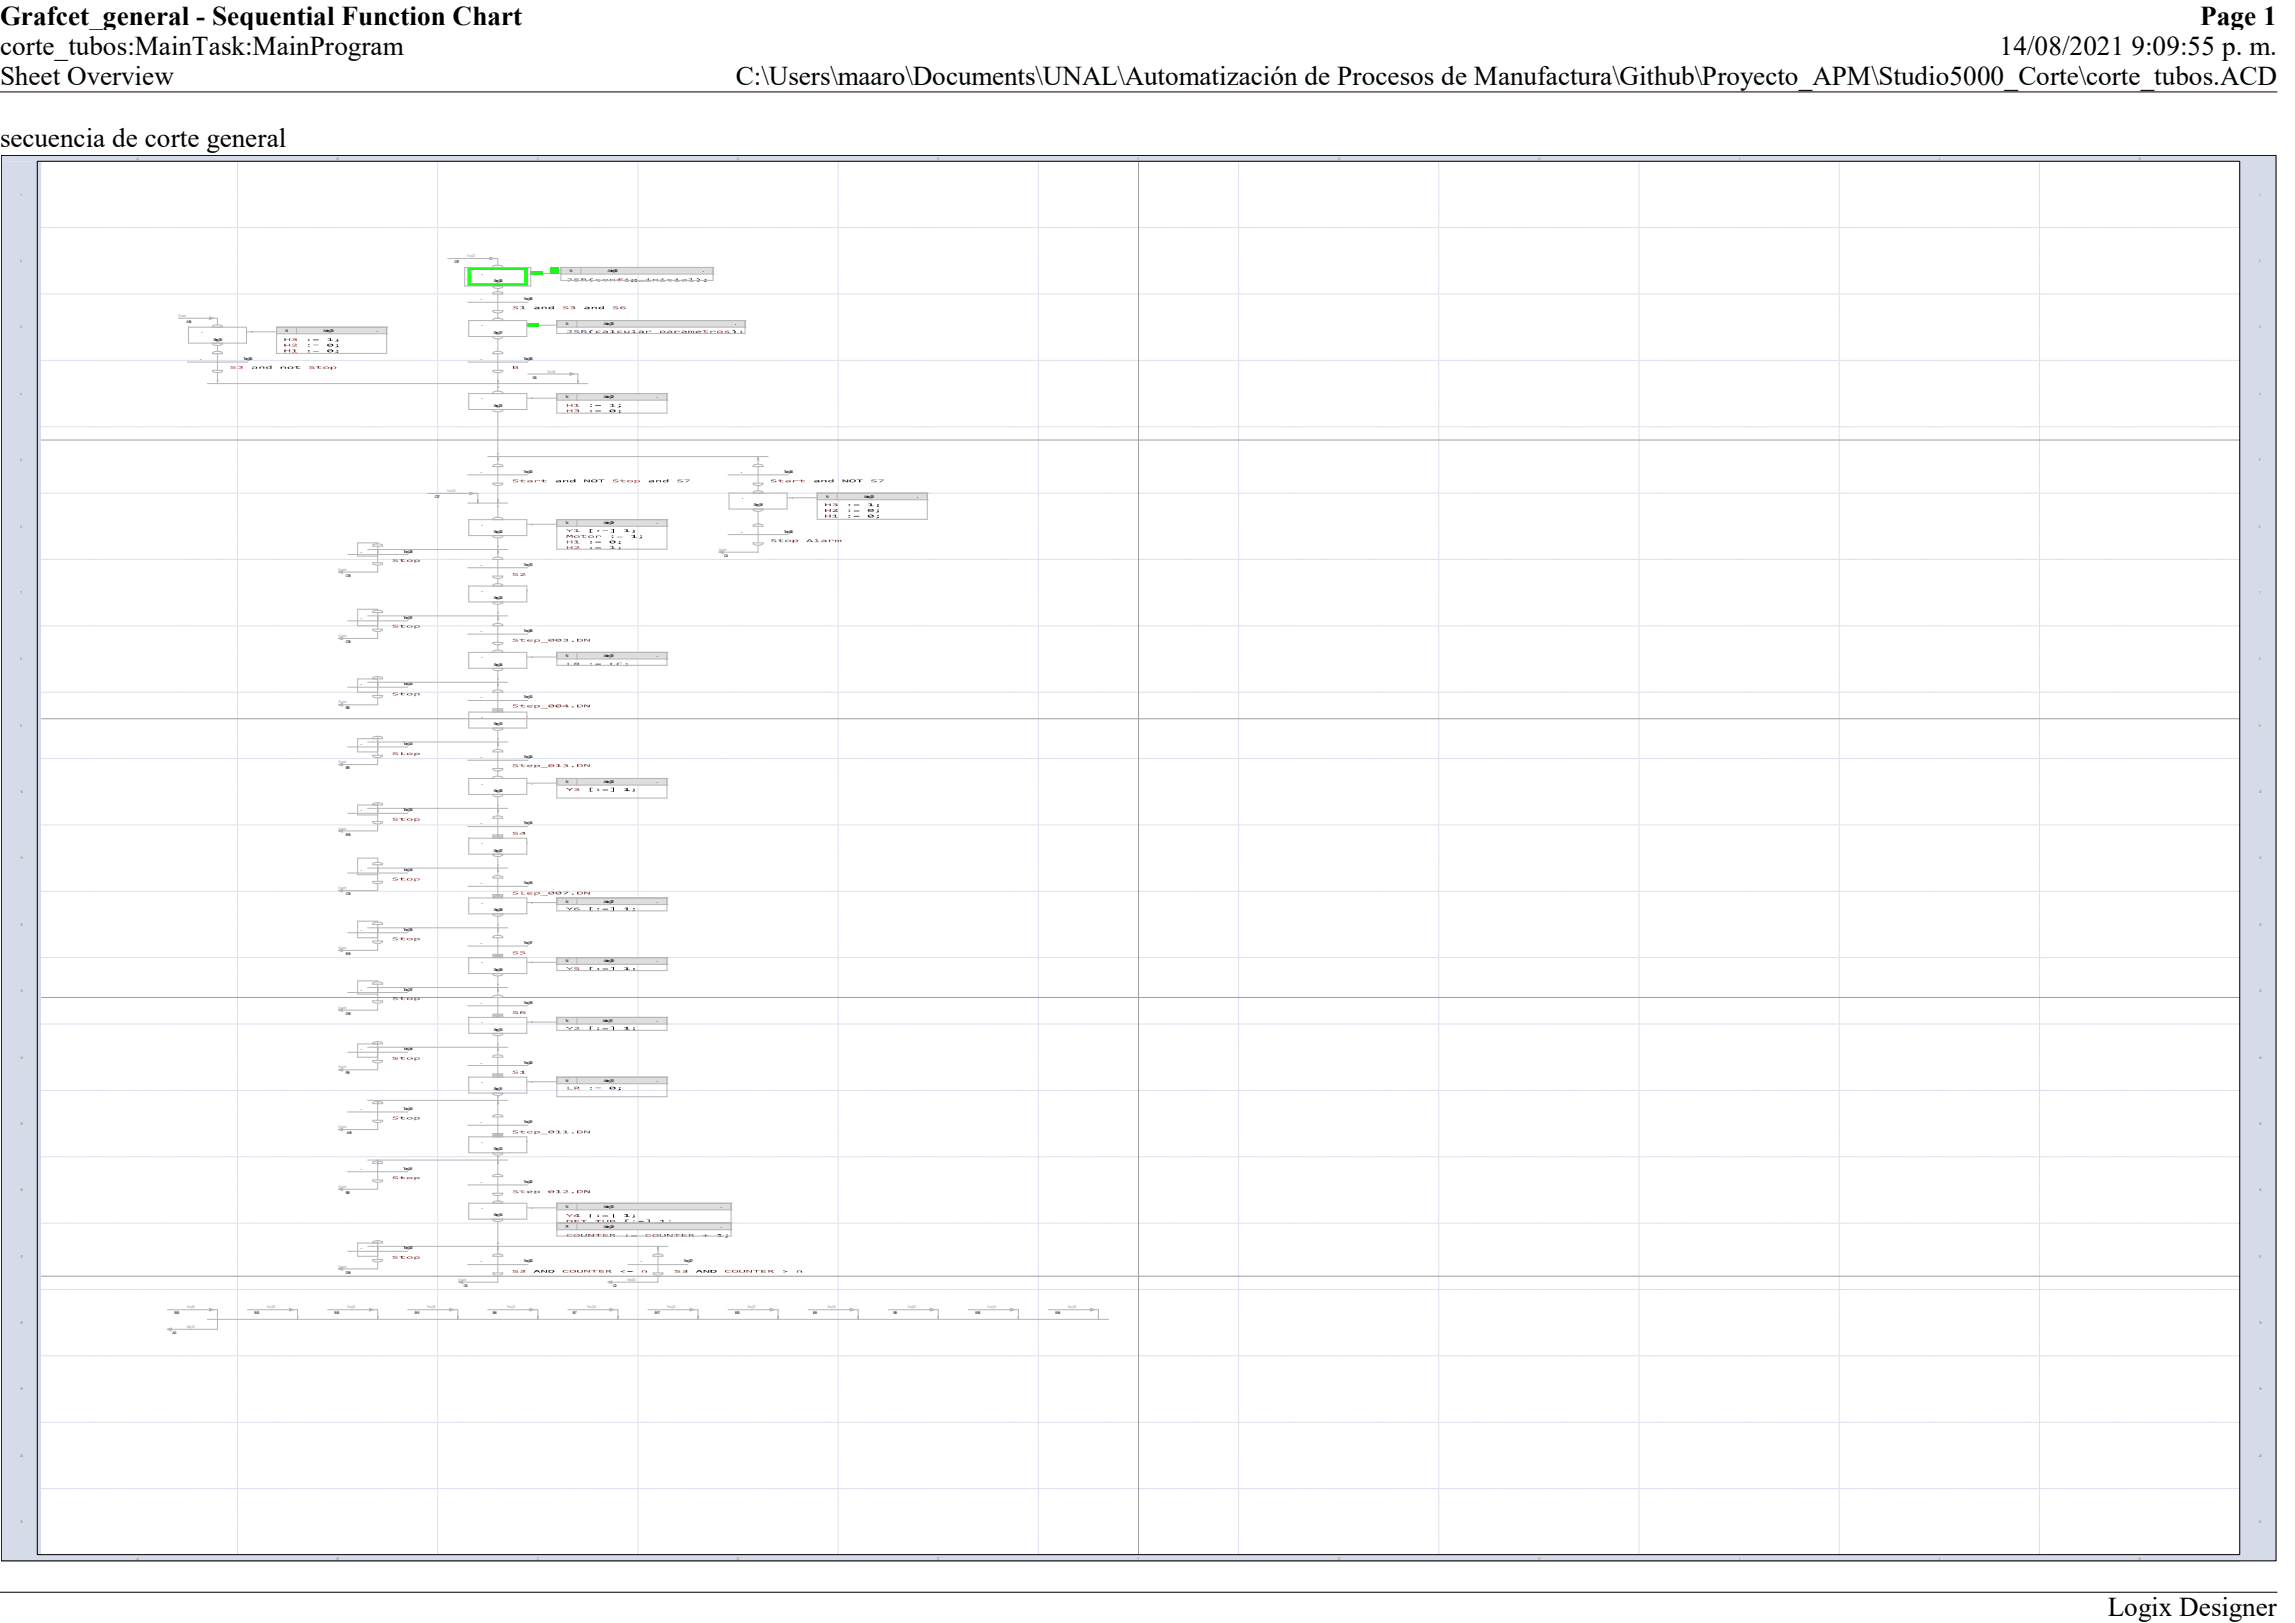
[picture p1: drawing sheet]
<svg xmlns="http://www.w3.org/2000/svg" width="297mm" height="210mm" viewBox="0 0 297 210" stroke-linecap="round" stroke-linejoin="round" font-family="sans-serif">
<defs><g id="words">
<g font-size="3.5">
<text x="0" y="3.2">Grafcet_general - Sequential Function Chart</text>
<text x="284.7" y="3.2">Page 1</text>
<text x="0" y="7.1">corte_tubos:MainTask:MainProgram</text>
<text x="0" y="11">Sheet Overview</text>
<text x="95.2" y="11">C:\Users\maaro\Documents\UNAL\Automatización de Procesos de Manufactura\Github\Proyecto_APM\Studio5000_Corte\corte_tubos.ACD</text>
<text x="258.8" y="7.1">14/08/2021 9:09:55 p. m.</text>
<text x="0" y="19">secuencia de corte general</text>
<text x="272.8" y="209.2">Logix Designer</text>
</g>
<g font-size=".5" fill="#a0a0a0">
<text x="17.7" y="20.7">A</text>
<text x="43.6" y="20.7">B</text>
<text x="69.5" y="20.7">C</text>
<text x="95.4" y="20.7">D</text>
<text x="121.3" y="20.7">E</text>
<text x="147.2" y="20.7">F</text>
<text x="173.1" y="20.7">G</text>
<text x="199.1" y="20.7">H</text>
<text x="225.1" y="20.7">I</text>
<text x="250.9" y="20.7">J</text>
<text x="276.8" y="20.7">K</text>
<text x="2.6" y="33.9">2</text>
<text x="292.3" y="33.9">2</text>
<text x="2.6" y="42.5">3</text>
<text x="292.3" y="42.5">3</text>
<text x="2.6" y="51.1">4</text>
<text x="292.3" y="51.1">4</text>
<text x="2.6" y="59.7">5</text>
<text x="292.3" y="59.7">5</text>
<text x="2.6" y="68.3">6</text>
<text x="292.3" y="68.3">6</text>
<text x="2.6" y="85.4">8</text>
<text x="292.3" y="85.4">8</text>
<text x="2.6" y="94">9</text>
<text x="292.3" y="94">9</text>
<text x="2.6" y="102.6">10</text>
<text x="292.3" y="102.6">10</text>
<text x="2.6" y="111.2">11</text>
<text x="292.3" y="111.2">11</text>
<text x="2.6" y="119.8">12</text>
<text x="292.3" y="119.8">12</text>
<text x="2.6" y="128.4">13</text>
<text x="292.3" y="128.4">13</text>
<text x="2.6" y="137">14</text>
<text x="292.3" y="137">14</text>
<text x="2.6" y="145.5">15</text>
<text x="292.3" y="145.5">15</text>
<text x="2.6" y="154.1">16</text>
<text x="292.3" y="154.1">16</text>
<text x="2.6" y="162.7">17</text>
<text x="292.3" y="162.7">17</text>
<text x="2.6" y="171.3">18</text>
<text x="292.3" y="171.3">18</text>
<text x="2.6" y="179.9">19</text>
<text x="292.3" y="179.9">19</text>
<text x="2.6" y="188.5">20</text>
<text x="292.3" y="188.5">20</text>
<text x="2.6" y="197.1">21</text>
<text x="292.3" y="197.1">21</text>
<text x="17.7" y="201.8">A</text>
<text x="43.6" y="201.8">B</text>
<text x="69.5" y="201.8">C</text>
<text x="95.4" y="201.8">D</text>
<text x="121.3" y="201.8">E</text>
<text x="147.2" y="201.8">F</text>
<text x="173.1" y="201.8">G</text>
<text x="199.1" y="201.8">H</text>
<text x="225.1" y="201.8">I</text>
<text x="250.9" y="201.8">J</text>
<text x="276.8" y="201.8">K</text>
</g>
<g font-size=".5">
<text x="58.8" y="34">D17</text>
<text x="62.4" y="35.6">.</text>
<text x="69.3" y="35.6">-</text>
<text x="73.7" y="35.2">N</text>
<text x="78.7" y="35.2">Action_000</text>
<text x="91" y="35.2">.</text>
<text x="24.1" y="41.8">A18</text>
<text x="62.2" y="38.9">.</text>
<text x="63.9" y="36.5">Step_000</text>
<text x="67.8" y="38.9">Tran_046</text>
<text x="26" y="46.6">.</text>
<text x="26.1" y="43.1">.</text>
<text x="27.6" y="44.1">Step_015</text>
<text x="31.5" y="46.6">Tran_005</text>
<text x="32.6" y="43.1">-</text>
<text x="37" y="42.9">N</text>
<text x="41.9" y="42.9">Action_019</text>
<text x="48.8" y="42.9">.</text>
<text x="62.2" y="46.6">.</text>
<text x="62.4" y="42.2">.</text>
<text x="63.9" y="43.2">Step_017</text>
<text x="67.8" y="46.6">Tran_000</text>
<text x="68.8" y="42.2">-</text>
<text x="73.2" y="42.1">N</text>
<text x="78.1" y="42.1">Action_020</text>
<text x="95.1" y="42.1">.</text>
<text x="62.4" y="51.7">.</text>
<text x="63.9" y="52.6">Step_001</text>
<text x="68.8" y="51.7">-</text>
<text x="69" y="49">D6</text>
<text x="73.2" y="51.5">N</text>
<text x="78.1" y="51.5">Action_022</text>
<text x="85" y="51.5">.</text>
<text x="56.3" y="64.4">C17</text>
<text x="62.2" y="61.2">.</text>
<text x="67.8" y="61.2">Tran_003</text>
<text x="95.9" y="61.2">.</text>
<text x="96.1" y="64.6">.</text>
<text x="97.6" y="65.5">Step_016</text>
<text x="101.5" y="61.2">Tran_044</text>
<text x="102.5" y="64.6">-</text>
<text x="106.9" y="64.4">N</text>
<text x="111.8" y="64.4">Action_023</text>
<text x="118.7" y="64.4">.</text>
<text x="46.7" y="71.5">.</text>
<text x="52.2" y="71.5">Tran_028</text>
<text x="62.4" y="68">.</text>
<text x="63.9" y="69">Step_002</text>
<text x="68.8" y="68">-</text>
<text x="73.2" y="67.9">N</text>
<text x="78.1" y="67.9">Action_029</text>
<text x="85" y="67.9">.</text>
<text x="95.9" y="68.9">.</text>
<text x="101.5" y="68.9">Tran_045</text>
<text x="44.7" y="74.6">C18</text>
<text x="62.2" y="73.2">.</text>
<text x="62.4" y="76.6">.</text>
<text x="63.9" y="77.6">Step_003</text>
<text x="67.8" y="73.2">Tran_013</text>
<text x="93.7" y="72.1">C4</text>
<text x="44.7" y="83.2">C18</text>
<text x="46.7" y="80.1">.</text>
<text x="52.2" y="80.1">Tran_031</text>
<text x="62.2" y="81.8">.</text>
<text x="67.8" y="81.8">Tran_006</text>
<text x="46.7" y="88.6">.</text>
<text x="52.2" y="88.6">Tran_043</text>
<text x="62.4" y="85.2">.</text>
<text x="63.9" y="86.1">Step_004</text>
<text x="68.8" y="85.2">-</text>
<text x="73.2" y="85">N</text>
<text x="78.1" y="85">Action_001</text>
<text x="85" y="85">.</text>
<text x="44.7" y="91.8">E18</text>
<text x="62.2" y="90.4">.</text>
<text x="62.4" y="92.9">.</text>
<text x="63.9" y="93.9">Step_013</text>
<text x="67.8" y="90.4">Tran_012</text>
<text x="44.7" y="99.5">E18</text>
<text x="46.7" y="96.4">.</text>
<text x="52.2" y="96.4">Tran_033</text>
<text x="62.2" y="98.1">.</text>
<text x="62.4" y="101.5">.</text>
<text x="67.8" y="98.1">Tran_024</text>
<text x="68.8" y="101.5">-</text>
<text x="73.2" y="101.3">N</text>
<text x="78.1" y="101.3">Action_002</text>
<text x="85" y="101.3">.</text>
<text x="46.7" y="105">.</text>
<text x="52.2" y="105">Tran_034</text>
<text x="62.2" y="106.7">.</text>
<text x="63.9" y="102.4">Step_006</text>
<text x="67.8" y="106.7">Tran_014</text>
<text x="44.7" y="108.1">B18</text>
<text x="46.7" y="112.7">.</text>
<text x="52.2" y="112.7">Tran_035</text>
<text x="62.4" y="109.2">.</text>
<text x="63.9" y="110.2">Step_007</text>
<text x="44.7" y="115.8">C18</text>
<text x="62.2" y="114.4">.</text>
<text x="62.4" y="117">.</text>
<text x="63.9" y="117.9">Step_008</text>
<text x="67.8" y="114.4">Tran_016</text>
<text x="68.8" y="117">-</text>
<text x="73.2" y="116.8">N</text>
<text x="78.1" y="116.8">Action_007</text>
<text x="85" y="116.8">.</text>
<text x="44.7" y="123.6">B18</text>
<text x="46.7" y="120.4">.</text>
<text x="52.2" y="120.4">Tran_036</text>
<text x="62.2" y="122.2">.</text>
<text x="62.4" y="124.7">.</text>
<text x="63.9" y="125.6">Step_009</text>
<text x="67.8" y="122.2">Tran_017</text>
<text x="68.8" y="124.7">-</text>
<text x="73.2" y="124.5">N</text>
<text x="78.1" y="124.5">Action_009</text>
<text x="85" y="124.5">.</text>
<text x="44.7" y="131.3">D18</text>
<text x="46.7" y="128.2">.</text>
<text x="52.2" y="128.2">Tran_037</text>
<text x="62.2" y="129.9">.</text>
<text x="67.8" y="129.9">Tran_018</text>
<text x="46.7" y="135.9">.</text>
<text x="52.2" y="135.9">Tran_038</text>
<text x="62.2" y="137.6">.</text>
<text x="62.4" y="132.4">.</text>
<text x="63.9" y="133.3">Step_010</text>
<text x="67.8" y="137.6">Tran_020</text>
<text x="68.8" y="132.4">-</text>
<text x="73.2" y="132.2">N</text>
<text x="78" y="132.2">Action_011</text>
<text x="85" y="132.2">.</text>
<text x="44.7" y="139">F18</text>
<text x="46.7" y="143.6">.</text>
<text x="52.2" y="143.6">Tran_040</text>
<text x="62.4" y="140.2">.</text>
<text x="63.9" y="141.1">Step_011</text>
<text x="68.8" y="140.2">-</text>
<text x="73.2" y="140">N</text>
<text x="78.1" y="140">Action_013</text>
<text x="85" y="140">.</text>
<text x="44.9" y="146.8">A18</text>
<text x="62.2" y="145.3">.</text>
<text x="62.4" y="147.9">.</text>
<text x="63.9" y="148.8">Step_012</text>
<text x="67.8" y="145.3">Tran_021</text>
<text x="44.7" y="154.5">E18</text>
<text x="46.7" y="151.3">.</text>
<text x="52.2" y="151.3">Tran_041</text>
<text x="62.2" y="153.1">.</text>
<text x="67.8" y="153.1">Tran_022</text>
<text x="46.7" y="161.7">.</text>
<text x="52.2" y="161.7">Tran_042</text>
<text x="62.4" y="156.5">.</text>
<text x="63.9" y="157.4">Step_014</text>
<text x="68.8" y="156.5">-</text>
<text x="73.2" y="156.3">N</text>
<text x="73.2" y="158.9">P1</text>
<text x="78.1" y="156.3">Action_015</text>
<text x="78.1" y="158.9">Action_018</text>
<text x="93.3" y="156.3">.</text>
<text x="93.3" y="158.9">.</text>
<text x="44.7" y="164.8">D18</text>
<text x="60" y="166.5">C6</text>
<text x="62.2" y="163.4">.</text>
<text x="67.8" y="163.4">Tran_023</text>
<text x="79.3" y="166.5">C2</text>
<text x="82.9" y="163.4">.</text>
<text x="88.5" y="163.4">Tran_027</text>
<text x="22.3" y="172.6">A3</text>
<text x="22.6" y="170.1">B15</text>
<text x="32.9" y="170.1">B12</text>
<text x="43.3" y="170.1">B10</text>
<text x="53.7" y="170.1">B11</text>
<text x="63.8" y="170.1">B8</text>
<text x="74.1" y="170.1">B7</text>
<text x="84.8" y="170.1">B17</text>
<text x="95.1" y="170.1">B13</text>
<text x="105.2" y="170.1">B9</text>
<text x="115.6" y="170.1">B9</text>
<text x="126.2" y="170.1">B16</text>
<text x="136.6" y="170.1">B14</text>
</g>
<g font-size=".5" fill="#b5b5b5">
<text x="60.4" y="33.3">Tran_027</text>
<text x="23.1" y="41">Branch</text>
<text x="70.8" y="48.2">Tran_045</text>
<text x="57.8" y="63.7">Tran_023</text>
<text x="93" y="71.3">Branch</text>
<text x="43.8" y="73.9">Branch</text>
<text x="43.8" y="82.4">Branch</text>
<text x="43.8" y="91">Branch</text>
<text x="43.8" y="98.8">Branch</text>
<text x="43.8" y="107.4">Branch</text>
<text x="43.8" y="115.1">Branch</text>
<text x="43.8" y="122.8">Branch</text>
<text x="43.8" y="130.5">Branch</text>
<text x="43.8" y="138.3">Branch</text>
<text x="43.8" y="146">Branch</text>
<text x="43.8" y="153.7">Branch</text>
<text x="43.8" y="164">Branch</text>
<text x="59.4" y="165.7">Branch</text>
<text x="81.2" y="165.7">Step_000</text>
<text x="24.1" y="171.8">Step_015</text>
<text x="24.1" y="169.3">Tran_040</text>
<text x="34.5" y="169.3">Tran_036</text>
<text x="44.9" y="169.3">Tran_034</text>
<text x="55.2" y="169.3">Tran_035</text>
<text x="65.6" y="169.3">Tran_031</text>
<text x="75.9" y="169.3">Tran_028</text>
<text x="86.3" y="169.3">Tran_042</text>
<text x="96.7" y="169.3">Tran_037</text>
<text x="107.1" y="169.3">Tran_043</text>
<text x="117.4" y="169.3">Tran_033</text>
<text x="127.8" y="169.3">Tran_041</text>
<text x="138.1" y="169.3">Tran_038</text>
</g>
</g></defs>
<path d="M0 11.9h294.7" fill="none" stroke="#000" stroke-width=".13"/>
<path d="M272.8 206h21.9v4h-21.9z" fill="#fff"/>
<path d="M0 206h294.7" fill="none" stroke="#000" stroke-width=".13"/>
<g fill="none" stroke="#fff" stroke-width=".13">
<path d="M4.8 29.5h285.1M4.8 38h285.1M30.7 20.9v180.3M56.6 20.9v180.3M82.6 20.9v180.3M108.5 20.9v180.3M134.4 20.9v180.3M160.3 20.9v180.3M186.2 20.9v180.3M212.1 20.9v180.3M238 20.9v180.3M263.9 20.9v180.3"/>
<path d="M4.8 46.6h285.1M4.8 55.2h285.1M4.8 63.8h285.1M4.8 72.4h285.1M4.8 81h285.1M4.8 89.6h285.1M4.8 98.2h285.1M4.8 106.7h285.1M4.8 115.3h285.1M4.8 123.9h285.1M4.8 132.5h285.1M4.8 141.1h285.1"/>
<path d="M4.8 149.7h285.1M4.8 158.3h285.1M4.8 166.9h285.1M4.8 175.4h285.1M4.8 184h285.1M4.8 192.6h285.1"/>
</g>
<g fill="none" stroke="#d6dbe9" stroke-width=".13">
<path d="M4.8 29.5h285.1M4.8 38h285.1M30.7 20.9v180.3M56.6 20.9v180.3M82.6 20.9v180.3M108.5 20.9v180.3M134.4 20.9v180.3M160.3 20.9v180.3M186.2 20.9v180.3M212.1 20.9v180.3M238 20.9v180.3M263.9 20.9v180.3"/>
<path d="M4.8 46.6h285.1M4.8 55.2h285.1M4.8 63.8h285.1M4.8 72.4h285.1M4.8 81h285.1M4.8 89.6h285.1M4.8 98.2h285.1M4.8 106.7h285.1M4.8 115.3h285.1M4.8 123.9h285.1M4.8 132.5h285.1M4.8 141.1h285.1"/>
<path d="M4.8 149.7h285.1M4.8 158.3h285.1M4.8 166.9h285.1M4.8 175.4h285.1M4.8 184h285.1M4.8 192.6h285.1"/>
</g>
<path d="M147.3 20.9v180.3M4.8 56.9h285.1M4.8 93h285.1M4.8 129.1h285.1M4.8 165.1h285.1" fill="none" stroke="#a0a0a0" stroke-width=".13"/>
<path d="M47.6 104.6h18.1M48.9 104.6v.5M64.4 104.2v.9M48.2 135.1h1.3M49.5 135.1v-.1a1.18 1.18 0 0 0-1.3 0l.1 .1" fill="none" stroke="#b5b5b5" stroke-width=".13"/>
<path d="M50.8 136.8h.7l-.5 .1h.4l.1 .2h-.7l.6-.1-.6-.1zM51.7 136.9h.2v-.1l.6 .1h-.4a.25 .25 0 0 0 .4 .2h-.1a.35 .35 0 0 1-.5-.2zM52.8 136.9a.28 .28 0 0 0 .5 0h-.3zM52.6 137l.1-.1h.7a.33 .33 0 0 1-.5 .2h-.2zM53.8 136.9v.2l.4-.1a.22 .22 0 0 0-.2-.1 .22 .22 0 0 0-.2 0zM53.6 136.9h.5a.16 .16 0 0 1 .1 0 .16 .16 0 0 1 .1 .1l-.5 .1v.1h-.2z" fill="#a31515"/>
<path d="M63.1 59.1h36.3M64.4 58.7v.9M98.1 59.1v.5M63.8 97.3h1.3M65 97.3l.1-.1a1.18 1.18 0 0 0-1.3 0l.1 .1M45 136.2h7.8M48.2 137.2h1.3M48.3 137.2l-.1 .1a1.09 1.09 0 0 0 1.3 0v-.1M48.9 135.1v2.1" fill="none" stroke="#b5b5b5" stroke-width=".13"/>
<path d="M66.4 98.9h.6l-.5 .1 .6 .1v.1h-.8h.6l-.4-.1zM67.2 99h.3v-.1l.5 .1h-.4a.22 .22 0 0 0 .1 .2 .22 .22 0 0 0 .3 0l-.1 .1-.4-.1v-.2zM68.4 99v.1h.4l-.1-.1zM68.2 99.1a.52 .52 0 0 1 .7 0h-.5l.5 .1-.3 .1a.3 .3 0 0 1-.4-.2zM69.3 99.1a.22 .22 0 0 0 .2 .1 .22 .22 0 0 0 .2-.1zM69.2 99h.6a.11 .11 0 0 1 .1 .1 .11 .11 0 0 1-.1 .1h-.5v.2h-.1zM70 99.3l.9 .1zM71.1 99.1a.27 .27 0 0 0 .3 .1 .27 .27 0 0 0 .2-.2zM71.1 99v.1l.4-.1zM71 99l.1-.1h.3a.19 .19 0 0 1 .3 .1 .19 .19 0 0 1-.2 .2h-.4zM71.9 98.9h.5v.3h.2h-.6h.2v-.3zM72.9 98.9h.6l-.2 .2h.2v.1l-.6 .1v-.1h.3l.2-.1h-.4l.3-.1z" fill="#a31515"/>
<path d="M74 99.2h.3l-.2 .1z" fill="#000"/>
<path d="M74.8 98.9v.3l.5-.1a.19 .19 0 0 0-.1-.2 .19 .19 0 0 0-.2 0zM74.7 98.9h.6l.1 .2-.1 .1h-.6zM75.6 98.9h.2l.4 .3v-.3h.1v.3h-.1l-.5-.2v.2h-.1z" fill="#a31515"/>
<path d="M60.5 98.4h7.8M63.8 99.4h1.3M63.8 99.5a1.09 1.09 0 0 0 1.3 0h-.1M64.4 97.3v2.1M47.6 142.4h18.1M48.9 142.4v.5M64.4 142v.9" fill="none" stroke="#b5b5b5" stroke-width=".13"/>
<path d="M72.1 139.4h2.6v.9h-2.6z" fill="#dedede"/>
<path d="M74.7 139.4h-2.6v.8h2.6" fill="none" stroke="#b5b5b5" stroke-width=".13"/>
<path d="M74.7 139.4h11.6v.9h-11.6z" fill="#dedede"/>
<path d="M86.3 139.4h.1M86.3 139.4h-11.6v.8h11.6M86.3 139.4v.8M86.3 140.2h.1" fill="none" stroke="#b5b5b5" stroke-width=".13"/>
<path d="M73.4 140.6h.2v.3l.5 .1h-.7zM74.5 140.7v.1h.3v-.1zM74.3 140.6l.6 .1v.1h-.2l.4 .2-.4-.2h-.2v.2h-.2z" fill="#a31515"/>
<g fill="#000">
<path d="M76.4 140.9l.2 .1zM76.4 140.7l.2 .1h-.2zM77 140.9h.8zM77 140.8h.8z"/>
<path d="M79 140.9a.28 .28 0 0 0 .5-.1zM79.1 140.7l-.1 .1 .5-.1zM78.9 140.7l.5-.1a.18 .18 0 0 1 .2 .1 .18 .18 0 0 1 0 .2l-.4 .1a.2 .2 0 0 1-.2-.1 .2 .2 0 0 1-.1-.2z"/>
<path d="M79.9 141.1l.2-.1v-.1l.2 .1zM80.1 140.8l.2-.1v.1z"/>
</g>
<path d="M60.7 139.3v2.1h7.5v-2h-7.5M65 139.4l.1-.1a1.18 1.18 0 0 0-1.3 0l.1 .1M68.2 140h3.9M72.1 139.3v2.6h14.2v-2.5h-14.2M63.8 141.4v.1a1.09 1.09 0 0 0 1.3 0l-.1-.1" fill="none" stroke="#b5b5b5" stroke-width=".13"/>
<path d="M72.1 116.2h2.6v.9h-2.6z" fill="#dedede"/>
<path d="M74.7 116.2h-2.6v.9h2.6" fill="none" stroke="#b5b5b5" stroke-width=".13"/>
<path d="M74.7 116.2h11.6v.9h-11.6z" fill="#dedede"/>
<path d="M86.3 116.2h.1M86.3 117.1h.1M86.3 116.2h-11.6v.9h11.6M86.3 116.2v.9" fill="none" stroke="#b5b5b5" stroke-width=".13"/>
<path d="M73.2 117.4h.2l.3 .2 .3-.2h.2l-.4 .3v.1h-.1v-.1zM74.4 117.6a.23 .23 0 0 0 .2 .2 .23 .23 0 0 0 .2-.2zM74.3 117.6l.6-.2-.5 .2h.6a.46 .46 0 0 1-.7 0z" fill="#a31515"/>
<g fill="#000">
<path d="M80.8 117.5l.4-.1v.4h.3h-.7h.3v-.3z"/>
<path d="M76.3 117.4h.4h-.2v.5h.2h-.4zM77.3 117.7l.3 .1h-.3zM77.3 117.5l.3 .1zM78 117.7h.7zM78 117.6h.7zM79 117.4h.5v.5h-.5h.3v-.5z"/>
<path d="M81.8 117.9h.2l-.1-.2a.12 .12 0 0 1 .2 0 .12 .12 0 0 1 0 .1zM82 117.5l.2 .1h-.2z"/>
</g>
<path d="M60.7 116.1v2.2h7.5v-2.1h-7.5M63.8 118.3a1.09 1.09 0 0 0 1.3 0h-.1M65 116.2l.1-.1a1.18 1.18 0 0 0-1.3 0l.1 .1M68.2 116.8h3.9M72.1 116.1v1.8h14.2v-1.7h-14.2M48.2 150.5h1.3M49.5 150.5v-.1a1.18 1.18 0 0 0-1.3 0l.1 .1" fill="none" stroke="#b5b5b5" stroke-width=".13"/>
<path d="M50.8 152.3l.1-.1h.6l-.5 .1 .4 .1 .1 .1-.7 .1 .6-.1zM51.7 152.3h.2v-.1l.6 .1-.4 .1a.25 .25 0 0 0 .4 .1l-.1 .1a.35 .35 0 0 1-.5-.2zM52.8 152.4a.28 .28 0 0 0 .5 0zM52.7 152.4l.6-.1 .1 .1a.6 .6 0 0 1-.8 0zM53.8 152.4v.1h.4a.23 .23 0 0 0-.4-.1zM53.6 152.3h.6l.1 .2-.5 .1v.1h-.2z" fill="#a31515"/>
<path d="M63.8 105.9h1.3M65 105.9l.1-.1a1.18 1.18 0 0 0-1.3 0l.1 .1M45 151.6h7.8M48.2 152.7h1.3M48.3 152.7l-.1 .1a1.09 1.09 0 0 0 1.3 0v-.1M48.9 150.5v2.2" fill="none" stroke="#b5b5b5" stroke-width=".13"/>
<path d="M66.4 107.7h.6h-.5l.6 .2v.1h-.8h.6l-.4-.2zM67.4 107.9h.3v-.2zM67.2 107.9l.5-.2h.2v.2l.2 .1z" fill="#a31515"/>
<path d="M60.5 107h7.8M63.8 108h1.3M63.8 108v.1a1.09 1.09 0 0 0 1.3 0l-.1-.1M64.4 105.9v2.1" fill="none" stroke="#b5b5b5" stroke-width=".13"/>
<path d="M72.1 50.9h2.6v.9h-2.6z" fill="#dedede"/>
<path d="M74.7 50.9h-2.6v.9h2.6" fill="none" stroke="#b5b5b5" stroke-width=".13"/>
<path d="M74.7 50.9h11.6v.9h-11.6z" fill="#dedede"/>
<path d="M86.3 50.9h.1M86.3 51.8h.1M86.3 50.9h-11.6v.9h11.6M86.3 50.9v.9" fill="none" stroke="#b5b5b5" stroke-width=".13"/>
<path d="M73.4 52.3h.1v.1h.5v-.1h.1v.3h-.1v-.1h-.5v.1h-.1zM74.3 52.3h.5v.3h.2h-.7h.3v-.3z" fill="#a31515"/>
<g fill="#000">
<path d="M78.9 52.3h.5v.3h.2h-.6h.2v-.3z"/>
<path d="M76.4 52.6h.2zM76.4 52.4l.1-.1 .1 .1zM77 52.5h.8zM77 52.4l.8 .1z"/>
<path d="M79.9 52.7h.2v-.2l.2 .1-.1 .1zM80.1 52.4l.2-.1v.1z"/>
</g>
<path d="M73.4 53h.1v.1h.5v-.1h.1v.3h-.1v-.1h-.5v.1h-.1zM74.3 53h.5l.1 .1-.1 .1h.2a.22 .22 0 0 1-.4 .1h-.3h.5v-.1l-.3-.1h.3z" fill="#a31515"/>
<g fill="#000">
<path d="M76.4 53.3h.1h.1zM76.4 53.1h.2l-.1 .1zM77 53.2l.8 .1zM77 53.1l.8 .1z"/>
<path d="M79 53.3h.1a.25 .25 0 0 0 .4-.2zM79.1 53.1l-.1 .1 .5-.1zM78.9 53.1l.5-.1a.17 .17 0 0 1 .2 .1 .17 .17 0 0 1 0 .2h-.4a.2 .2 0 0 1-.2 0 .2 .2 0 0 1-.1-.2z"/>
<path d="M79.9 53.4h.2v-.1h.2l-.1 .1zM80.1 53.1h.2v.1z"/>
</g>
<path d="M60.7 50.9v2.1h7.5v-2.1h-7.5M63.8 53v.1a1.09 1.09 0 0 0 1.3 0l-.1-.1M65 50.9l.1-.1a1.18 1.18 0 0 0-1.3 0l.1 .1M68.2 51.5h3.9M72.1 50.9v2.6h14.2v-2.6h-14.2M48.2 95.6h1.3M49.5 95.6v-.1a1.18 1.18 0 0 0-1.3 0l.1 .1" fill="none" stroke="#b5b5b5" stroke-width=".13"/>
<path d="M50.8 97.4h.7l-.5 .1 .5 .1-.7 .1 .6-.1-.6-.1zM51.7 97.5h.2v-.1l.2-.1v.2h.4h-.4v.1l.4 .1h-.1a.34 .34 0 0 1-.5-.2zM52.8 97.5a.28 .28 0 0 0 .5 0zM52.7 97.5l.3-.1 .4 .1a.33 .33 0 0 1-.5 .2 .16 .16 0 0 1-.2 0 .16 .16 0 0 1 0-.2zM53.8 97.5v.2h.2a.16 .16 0 0 0 .1-.3 .13 .13 0 0 0-.2 .1zM53.6 97.5l.5-.1 .2 .1a.39 .39 0 0 1-.5 .2v.1h-.2z" fill="#a31515"/>
<path d="M45 96.7h7.8M48.2 97.7h1.3M48.3 97.7l-.1 .1a1.09 1.09 0 0 0 1.3 0v-.1M48.9 95.6v2.1M47.6 150.1h18.1M48.9 150.1v.5M64.4 149.7v.9" fill="none" stroke="#b5b5b5" stroke-width=".13"/>
<path d="M35.8 42.3h2.6v.9h-2.6z" fill="#dedede"/>
<path d="M38.4 42.3h-2.6v.9h2.6" fill="none" stroke="#b5b5b5" stroke-width=".13"/>
<path d="M38.4 42.3h11.6v.9h-11.6z" fill="#dedede"/>
<path d="M50 42.3h.1M50 43.2h.1M50 42.3h-11.6v.9h11.6M50 42.3v.9" fill="none" stroke="#b5b5b5" stroke-width=".13"/>
<path d="M36.8 43.8h.2v.1h.4v-.1h.1v.3h-.1v-.2h-.4v.2h-.2zM37.8 43.8h.5l.1 .1h-.2h.2v.2h-.6l.5-.1-.4-.1h.3v-.1z" fill="#a31515"/>
<g fill="#000">
<path d="M42.4 43.8h.4v.3h.3h-.7h.3v-.3z"/>
<path d="M39.8 44.1l.2-.1 .1 .1zM39.8 43.9h.3zM40.5 44h.7zM40.5 43.9h.7z"/>
<path d="M43.4 44.2h.2v-.1a.11 .11 0 0 1 .1-.1 .11 .11 0 0 1 .1 .2zM43.5 43.9h.3z"/>
</g>
<path d="M36.8 44.5h.2v.2h.4v-.2h.1v.3h-.1v-.1h-.4v.1h-.2zM37.8 44.5h.3a.17 .17 0 0 1 .2 0 .17 .17 0 0 1 .1 .2 .17 .17 0 0 1-.3 0l-.2 .1h.6h-.7l.5-.2-.1-.1z" fill="#a31515"/>
<g fill="#000">
<path d="M39.8 44.8h.3zM39.8 44.6h.3l-.2 .1zM40.5 44.7h.7zM40.5 44.6l.7 .1z"/>
<path d="M42.5 44.7a.28 .28 0 0 0 .5-.1zM42.5 44.6v.1l.5-.1zM42.4 44.6l.5-.1a.18 .18 0 0 1 .2 .2 .18 .18 0 0 1-.2 .1h-.3a.18 .18 0 0 1-.2 0 .18 .18 0 0 1 0-.2z"/>
<path d="M43.4 44.9l.2-.1a.1 .1 0 0 1 .1-.1 .1 .1 0 0 1 .1 .1 .1 .1 0 0 1-.1 .1zM43.5 44.6h.3l-.1 .1z"/>
</g>
<path d="M36.8 45.2h.2v.2h.4v-.2h.1v.4h-.1v-.2h-.4v.2h-.2zM37.8 45.3l.4-.1v.4h.3h-.7h.3v-.3z" fill="#a31515"/>
<g fill="#000">
<path d="M39.8 45.5l.3 .1h-.2zM39.9 45.3h.2l-.2 .1zM40.5 45.5h.7zM40.5 45.4h.7z"/>
<path d="M42.5 45.5a.28 .28 0 0 0 .5-.1zM42.5 45.3v.1l.5-.1h-.1zM42.3 45.4a.5 .5 0 0 1 .8 0 .49 .49 0 0 1-.8 0z"/>
<path d="M43.4 45.6h.2v-.1l.2 .1-.2 .1zM43.6 45.3l.2 .1h-.2z"/>
</g>
<path d="M24.4 42.3v2.1h7.5v-2.1h-7.5M27.5 44.4v.1a1.09 1.09 0 0 0 1.3 0l-.1-.1M28.7 42.3l.1-.1a1.18 1.18 0 0 0-1.3 0l.1 .1M31.9 42.9h3.9M35.8 42.3v3.4h14.2v-3.4h-14.2M48.2 87.9h1.3M49.5 87.8v-.1a1.18 1.18 0 0 0-1.3 0l.1 .1" fill="none" stroke="#b5b5b5" stroke-width=".13"/>
<path d="M50.8 89.7l.7-.1-.5 .1 .5 .1v.1l-.7 .1 .6-.1zM51.7 89.7h.2v-.1l.6 .1h-.4a.23 .23 0 0 0 .1 .3 .23 .23 0 0 0 .3-.1l-.5 .1-.1-.3zM52.8 89.8a.24 .24 0 0 0 .2 .2 .24 .24 0 0 0 .3-.2zM52.7 89.8l.5-.1 .2 .1a.49 .49 0 0 1-.8 0zM53.8 89.8a.19 .19 0 0 0 .2 .2 .19 .19 0 0 0 .1-.3zM53.6 89.7h.6l.1 .1a.27 .27 0 0 1-.4 .2l-.3 .1z" fill="#a31515"/>
<path d="M45 88.9h7.8M48.2 90h1.3M48.3 90l-.1 .1a1.09 1.09 0 0 0 1.3 0v-.1M48.9 87.9v2.1M60.7 147.1v2.1h7.5v-2.1h-7.5M63.8 149.2v.1a1.09 1.09 0 0 0 1.3 0l-.1-.1M65 147.1l.1-.1a1.18 1.18 0 0 0-1.3 0l.1 .1M68.2 147.7h.1" fill="none" stroke="#b5b5b5" stroke-width=".13"/>
<path d="M72.1 123.9h2.6v.9h-2.6z" fill="#dedede"/>
<path d="M74.7 123.9h-2.6v.9h2.6" fill="none" stroke="#b5b5b5" stroke-width=".13"/>
<path d="M74.7 123.9h11.6v.9h-11.6z" fill="#dedede"/>
<path d="M86.3 123.9h.1M86.3 124.8h.1M86.3 123.9h-11.6v.9h11.6M86.3 123.9v.9" fill="none" stroke="#b5b5b5" stroke-width=".13"/>
<path d="M73.2 125.2h.2l.3 .1 .5-.1-.4 .2v.1h-.1v-.1zM74.3 125.2h.6h-.4v.1h.3l.2 .1-.2 .1h-.5l.5-.1v-.1h-.5z" fill="#a31515"/>
<g fill="#000">
<path d="M80.8 125.2h.4v.3h.3h-.7h.3v-.3z"/>
<path d="M76.3 125.1h.4l-.2 .1v.4h.2h-.4zM77.3 125.5l.2-.1 .1 .1zM77.3 125.3h.3h-.2zM78 125.4h.7zM78 125.3h.7zM79 125.1h.5v.5h-.5h.3v-.4z"/>
<path d="M81.8 125.6h.2v-.1a.1 .1 0 0 1 .1-.1 .1 .1 0 0 1 0 .2zM81.9 125.3h.3h-.2z"/>
</g>
<path d="M60.7 75.8v2.1h7.5v-2.1h-7.5M63.8 77.9v.1a1.09 1.09 0 0 0 1.3 0l-.1-.1M65 75.8l.1-.1a1.18 1.18 0 0 0-1.3 0l.1 .1M68.2 76.4h.1M60.7 123.9v2.1h7.5v-2.1h-7.5M63.8 121.3h1.3M63.8 126v.1a1.09 1.09 0 0 0 1.3 0l-.1-.1M65 123.9l.1-.1a1.18 1.18 0 0 0-1.3 0l.1 .1M65 121.3l.1-.1a1.18 1.18 0 0 0-1.3 0l.1 .1M68.2 124.5h3.9M72.1 123.9v1.7h14.2v-1.7h-14.2" fill="none" stroke="#b5b5b5" stroke-width=".13"/>
<path d="M66.4 123.1h.6l-.5 .1 .6 .1v.1l-.3 .1-.5-.1h.6l-.4-.1zM67.4 123.1h.5h-.4v.1l.4 .1 .1 .1-.7 .1 .5-.1v-.1h-.4z" fill="#a31515"/>
<path d="M60.5 122.4h7.8M63.8 123.5h1.3M63.8 123.5v.1a1.09 1.09 0 0 0 1.3 0l-.1-.1M64.4 121.3v2.2M63.8 144.5h1.3M65 144.5l.1-.1a1.18 1.18 0 0 0-1.3 0l.1 .1" fill="none" stroke="#b5b5b5" stroke-width=".13"/>
<path d="M66.4 146.3h.6l-.5 .1 .5 .1 .1 .1h-.8h.6v-.1h-.4zM67.2 146.4h.3v-.1l.5 .1h-.4a.25 .25 0 0 0 .4 .2h-.5v-.2zM68.4 146.4v.1h.4l-.1-.1zM68.3 146.4h.5l.1 .1h-.5v.1h.5h-.6h-.1zM69.3 146.5v.1h.4a.18 .18 0 0 0-.1-.2 .18 .18 0 0 0-.3 .1zM69.2 146.4h.6l.1 .1-.2 .1h-.4v.2h-.1zM70 146.7l.9 .1zM71.1 146.6h.1a.28 .28 0 0 0 .4-.2zM71.1 146.4v.1l.4-.1zM71 146.4l.4-.1a.22 .22 0 0 1 .4 .2 .21 .21 0 0 1-.4 .1h-.1a.2 .2 0 0 1-.3 0 .2 .2 0 0 1 0-.2zM71.9 146.3h.5v.3h.2h-.6h.2v-.3zM72.9 146.3h.4v.3h.3h-.7h.3v-.3z" fill="#a31515"/>
<path d="M74 146.6h.2h.1z" fill="#000"/>
<path d="M74.8 146.3v.3l.5-.1a.19 .19 0 0 0-.1-.2 .19 .19 0 0 0-.2 0zM74.7 146.3h.6l.1 .2-.2 .1h-.5zM75.6 146.3h.2l.4 .3v-.3h.1v.3h-.1l-.5-.3v.3h-.1z" fill="#a31515"/>
<path d="M63.8 136.8h1.3M65 136.8l.1-.1a1.18 1.18 0 0 0-1.3 0l.1 .1M60.5 145.6h7.8M63.8 146.7h1.3M63.8 146.7v.1a1.09 1.09 0 0 0 1.3 0l-.1-.1M64.4 144.5v2.2M47.6 161.3h38.8M48.9 161.3v.5M64.4 160.8v1M85.2 161.3v.5" fill="none" stroke="#b5b5b5" stroke-width=".13"/>
<path d="M66.4 138.6h.6l-.5 .1h.4l.2 .2h-.8h.6l-.5-.2zM67.3 138.6h.5v.3h.2h-.7h.3v-.3z" fill="#a31515"/>
<path d="M28.1 49.2v.4M64.4 49.2v.4M74.8 49.2v.4M63.8 72.4h1.3M65 72.4l.1-.1a1.18 1.18 0 0 0-1.3 0l.1 .1M60.5 137.9h7.8M63.8 139h1.3M63.8 139a1.09 1.09 0 0 0 1.3 0h-.1M64.4 136.8v2.2" fill="none" stroke="#b5b5b5" stroke-width=".13"/>
<path d="M66.4 74.2h.6l-.5 .1h.5l.1 .2h-.8h.6v-.1l-.4-.1zM67.3 74.2h.6v.1l-.4 .2h.5h-.7l.5-.2z" fill="#a31515"/>
<path d="M60.5 73.5h7.8M63.8 74.5h1.3M63.8 74.5v.1a1.09 1.09 0 0 0 1.3 0l-.1-.1M64.4 72.4v2.1M48.2 127.4h1.3M49.5 127.3v-.1a1.18 1.18 0 0 0-1.3 0l.1 .1" fill="none" stroke="#b5b5b5" stroke-width=".13"/>
<path d="M50.8 129.1l.7-.1-.5 .1 .5 .1v.1l-.6 .1-.1-.1 .4 .1 .2-.1zM51.7 129.1h.2v-.1l.6 .1-.4 .1a.22 .22 0 0 0 .1 .2 .22 .22 0 0 0 .3-.1l-.1 .1a.34 .34 0 0 1-.5-.2zM52.8 129.2a.23 .23 0 0 0 .2 .2 .23 .23 0 0 0 .2-.2zM52.7 129.2l.5-.1 .2 .1a.49 .49 0 0 1-.8 0zM53.8 129.2a.22 .22 0 0 0 .2 .2 .22 .22 0 0 0 .2-.2zM53.6 129.1l.7 .1a.3 .3 0 0 1-.4 .2h-.1v.1h-.2z" fill="#a31515"/>
<path d="M60.7 67.2v2.1h7.5v-2.1h-7.5M63.8 69.3v.1a1.09 1.09 0 0 0 1.3 0l-.1-.1M65 67.2l.1-.1a1.18 1.18 0 0 0-1.3 0l.1 .1M68.2 67.8h3.9M45 128.4h7.8M48.2 129.5h1.3M48.3 129.5l-.1 .1a1.09 1.09 0 0 0 1.3 0v-.1M48.9 127.4v2.1" fill="none" stroke="#b5b5b5" stroke-width=".13"/>
<path d="M72.1 155.7h2.6v.8h-2.6z" fill="#dedede"/>
<path d="M74.7 155.7h-2.6v.9h2.6" fill="none" stroke="#b5b5b5" stroke-width=".13"/>
<path d="M74.7 155.7h19.9v.8h-19.9z" fill="#dedede"/>
<path d="M94.6 155.7h.1M94.6 156.6h.1M94.6 155.7h-19.9v.9h19.9M94.6 155.7v.9" fill="none" stroke="#b5b5b5" stroke-width=".13"/>
<path d="M73.2 157.1h.2l.3 .2 .3-.2h.2l-.4 .3v.1h-.1v-.1zM74.3 157.4h.4v-.2zM74.2 157.4l.5-.3h.2v.3h.2l-.4 .1v-.1z" fill="#a31515"/>
<g fill="#000">
<path d="M80.8 157.2l.4-.1v.3l.3 .1h-.7l.3-.1v-.2z"/>
<path d="M76.3 157.1h.4h-.2v.5h.2h-.4zM77.3 157.4h.3l-.3 .1zM77.3 157.2h.2l.1 .1zM78 157.4h.7zM78 157.3h.7zM79 157.1h.5v.5h-.5h.3v-.5z"/>
<path d="M81.8 157.5h.2v-.1h.2l-.1 .1zM81.9 157.2h.2l.1 .1z"/>
</g>
<path d="M73.5 157.9v.3l.4-.1 .1-.1-.1-.1zM73.3 157.9h.7l.1 .2-.2 .1h-.6zM74.3 157.9h.7h-.5v.1h.4h-.4v.2h.5h-.7zM75.2 157.9h.7h-.3v.3h-.1v-.3zM76 158.3h1zM77 157.9h.8h-.3v.3h-.2v-.3zM78 157.9h.1l.1 .3h.3l.1-.3h.1v.2l-.1 .1h-.5h-.1zM79.1 158v.2l.4-.1zM79.1 157.9v.1h.4v-.1zM79 157.9h.5l.1 .1h-.2h.2v.2h-.6z" fill="#a31515"/>
<g fill="#000">
<path d="M85.4 157.9h.5v.3h.2h-.7h.3v-.3z"/>
<path d="M80.9 157.8h.5l-.3 .1v.4h.3h-.5zM81.9 158.2l.2-.1 .1 .1zM81.9 157.9l.3 .1zM82.6 158.1h.7zM82.6 158h.7zM83.7 157.8h.4v.5h-.4h.2v-.4z"/>
<path d="M86.4 158.2h.2a.11 .11 0 0 1 .1-.1 .11 .11 0 0 1 .1 .1zM86.6 157.9l.2 .1z"/>
</g>
<path d="M72.1 155.7v2.5h22.5v-2.5h-22.5" fill="none" stroke="#b5b5b5" stroke-width=".13"/>
<path d="M72.1 158.3h2.6v.8h-2.6z" fill="#dedede"/>
<path d="M74.7 158.3h-2.6v.8h2.6" fill="none" stroke="#b5b5b5" stroke-width=".13"/>
<path d="M74.7 158.3h19.9v.8h-19.9z" fill="#dedede"/>
<path d="M94.6 158.3h.1M94.6 159.1h.1M94.6 158.3h-19.9v.8h19.9M94.6 158.3v.8" fill="none" stroke="#b5b5b5" stroke-width=".13"/>
<path d="M73.4 159.8l.7-.1-.6 .1a.38 .38 0 0 0 .6 .2 .55 .55 0 0 1-.8-.2zM74.4 159.8a.25 .25 0 0 0 .2 .2 .25 .25 0 0 0 .3-.2l-.4-.1zM74.3 159.7h.3a.24 .24 0 0 1 .3 0 .24 .24 0 0 1 .1 .3l-.2 .1-.4-.1a.15 .15 0 0 1-.2-.1 .15 .15 0 0 1 .1-.2zM75.2 159.7h.2v.3h.4v-.3h.1v.2a.63 .63 0 0 1-.7 0zM76.1 159.7h.2l.4 .3v-.3h.2v.4h-.2l-.4-.3v.3h-.2zM77 159.7h.8h-.3v.4h-.2v-.4zM78.1 159.7h.6h-.5v.2h.5h-.5v.1l.5 .1h-.6zM79.1 159.7v.2l.4-.1zM79 159.7h.4a.11 .11 0 0 1 .2 0 .11 .11 0 0 1-.1 .2h-.1l.3 .2h-.2l-.2-.2h-.2v.2h-.1z" fill="#a31515"/>
<path d="M81 160a.11 .11 0 0 1 .1-.1 .11 .11 0 0 1 .1 .2zM81 159.8h.2a.11 .11 0 0 1-.1 .1 .11 .11 0 0 1-.1-.1zM81.7 159.9l.7 .1zM81.7 159.9h.7z" fill="#000"/>
<path d="M83.6 159.8l.5-.1 .1 .1-.3-.1a.15 .15 0 0 0-.2 .1 .15 .15 0 0 0 0 .2h.5a.5 .5 0 0 1-.7-.2zM84.6 159.8a.26 .26 0 0 0 .2 .2 .26 .26 0 0 0 .3-.2l-.1-.1zM84.5 159.8l.2-.1h.4a.16 .16 0 0 1 .2 .2 .16 .16 0 0 1-.2 .1l-.3 .1a.24 .24 0 0 1-.3 0 .24 .24 0 0 1 0-.3zM85.4 159.7h.1v.2l.1 .1h.4v-.3h.1v.2a.63 .63 0 0 1-.7 0zM86.3 159.7h.2l.4 .3v-.3h.1v.4h-.1l-.5-.3v.3h-.1zM87.2 159.7h.8h-.3v.4h-.2v-.4zM88.2 159.7h.7h-.5v.2h.4h-.4v.1l.5 .1h-.7zM89.3 159.7v.2l.3-.1zM89.2 159.7h.5l.1 .1-.3 .1 .4 .2-.4-.2h-.2v.2h-.1z" fill="#a31515"/>
<g fill="#000">
<path d="M90.9 159.9h.3v-.1h.2v.1h.3l-.5 .1v-.1zM92.8 159.8l.5-.1v.3l.2 .1h-.7l.3-.1v-.2z"/>
<path d="M93.8 160.1h.3l-.1-.1h.2l-.2 .1zM94 159.8h.2v.1h-.2z"/>
</g>
<path d="M47.6 71.1h18.1M48.9 71.1v.5M64.4 70.7v.9M60.7 155.7v2.1h7.5v-2.1h-7.5M63.8 157.8a1.09 1.09 0 0 0 1.3 0h-.1M65 155.7l.1-.1a1.18 1.18 0 0 0-1.3 0l.1 .1M68.2 156.3h3.9M72.1 158.2v1.7h22.5v-1.6h-22.5" fill="none" stroke="#b5b5b5" stroke-width=".13"/>
<path d="M72.1 131.7h2.6v.8h-2.6z" fill="#dedede"/>
<path d="M74.7 131.7h-2.6v.8h2.6" fill="none" stroke="#b5b5b5" stroke-width=".13"/>
<path d="M74.7 131.7h11.6v.8h-11.6z" fill="#dedede"/>
<path d="M86.3 131.7h.1M86.3 132.5h.1M86.3 131.7h-11.6v.8h11.6M86.3 131.7v.8" fill="none" stroke="#b5b5b5" stroke-width=".13"/>
<path d="M73.2 132.9h.2l.3 .2 .3-.2h.2l-.4 .2v.2h-.1v-.2zM74.3 132.9h.6v.2l-.4 .1 .5 .1h-.7l.5-.3z" fill="#a31515"/>
<g fill="#000">
<path d="M80.8 133l.4-.1v.3l.3 .1h-.7l.3-.1v-.2z"/>
<path d="M76.3 132.8h.4l-.2 .1v.4h.2h-.4zM77.3 133.2h.3l-.3 .1zM77.3 133h.2l.1 .1zM78 133.1l.7 .1zM78 133.1h.7zM79 132.8h.5v.5h-.5h.3v-.4z"/>
<path d="M81.8 133.3h.2l-.1-.1h.3l-.1 .1zM81.9 133h.2l.1 .1z"/>
</g>
<path d="M47.6 127.8h18.1M48.9 127.8v.5M60.7 131.6v2.1h7.5v-2h-7.5M63.8 133.7v.1a1.09 1.09 0 0 0 1.3 0l-.1-.1M64.4 127.4v.9M65 131.6l.1-.1a1.18 1.18 0 0 0-1.3 0l.1 .1M68.2 132.3h3.9M72.1 131.6v1.7h14.2v-1.6h-14.2" fill="none" stroke="#b5b5b5" stroke-width=".13"/>
<path d="M105.7 63.8h2.6v.9h-2.6z" fill="#dedede"/>
<path d="M108.3 63.8h-2.5v.9h2.5" fill="none" stroke="#b5b5b5" stroke-width=".13"/>
<path d="M108.3 63.8h11.7v.9h-11.7z" fill="#dedede"/>
<path d="M120 63.8h.1M120 64.7h.1M120 63.8h-11.7v.9h11.7M120 63.8v.9" fill="none" stroke="#b5b5b5" stroke-width=".13"/>
<path d="M106.8 65.2h.1v.1h.5v-.1h.1v.3h-.1v-.2h-.5v.2h-.1zM107.8 65.2h.5h.1l-.2 .1 .2 .1-.1 .1h-.6l.5-.1-.3-.1h.3v-.1z" fill="#a31515"/>
<g fill="#000">
<path d="M112.4 65.2h.4v.2l.3 .1h-.7l.2-.1v-.2z"/>
<path d="M109.8 65.4h.3zM109.8 65.2l.3 .1h-.2zM110.5 65.4h.7zM110.5 65.3h.7z"/>
<path d="M113.4 65.6l.2-.1-.1-.1a.1 .1 0 0 1 .1 0 .1 .1 0 0 1 .1 .1 .1 .1 0 0 1-.1 .1zM113.5 65.2l.2 .1h-.1z"/>
</g>
<path d="M106.8 65.9h.1v.1h.5v-.1h.1v.4h-.1v-.2h-.5v.2h-.1zM107.7 65.9h.7l-.1 .1-.4 .2h.5v.1h-.7l.5-.3v-.1z" fill="#a31515"/>
<g fill="#000">
<path d="M109.8 66.2h.3l-.2 .1zM109.8 66h.3h-.3zM110.5 66.1l.7 .1zM110.5 66h.7z"/>
<path d="M112.5 66.1a.27 .27 0 0 0 .3 .1 .27 .27 0 0 0 .1-.2zM112.5 66l-.1 .1 .5-.1zM112.3 66l.2-.1h.3a.2 .2 0 0 1 .3 .2 .2 .2 0 0 1-.3 .1l-.1 .1a.28 .28 0 0 1-.4-.3z"/>
<path d="M113.4 66.3h.2l-.1-.1a.11 .11 0 0 1 .2-.1 .1 .1 0 0 1 0 .2zM113.5 66h.2h-.2z"/>
</g>
<path d="M106.8 66.6h.1v.2h.5v-.2h.1v.4h-.1v-.2h-.5v.2h-.1zM107.7 66.7l.5-.1v.3l.2 .1h-.7l.3-.1v-.2z" fill="#a31515"/>
<g fill="#000">
<path d="M109.8 66.9h.3l-.3 .1zM109.8 66.7h.3l-.3 .1zM110.5 66.8l.7 .1zM110.5 66.8h.7z"/>
<path d="M112.5 66.8a.28 .28 0 0 0 .4 0zM112.5 66.7l-.1 .1 .5-.1-.1-.1zM112.3 66.7l.4-.1a.23 .23 0 0 1 .3 0 .23 .23 0 0 1 0 .3l-.5 .1-.1-.1z"/>
<path d="M113.5 66.9h.2a.24 .24 0 0 1-.3 .1h.2zM113.5 66.7h.2a.1 .1 0 0 1 0 .1 .1 .1 0 0 1-.2 0z"/>
</g>
<path d="M94.4 63.8v2.1h7.5v-2.1h-7.5M97.5 60.4h1.3M97.5 65.9v.1a1.09 1.09 0 0 0 1.3 0l-.1-.1M98.7 63.8l.1-.1a1.18 1.18 0 0 0-1.3 0v.1M98.7 60.3h.1a1.18 1.18 0 0 0-1.3 0v.1M101.9 64.4h3.9M105.8 63.8v3.4h14.2v-3.4h-14.2" fill="none" stroke="#b5b5b5" stroke-width=".13"/>
<path d="M99.8 62.1h.6h-.5l.5 .1 .1 .1-.7 .1h.5v-.1l-.4-.1zM100.7 62.1h.2h.5l-.4 .1a.22 .22 0 0 0 .4 .2 .35 .35 0 0 1-.5-.2zM101.8 62.3l.3 .1 .1-.1zM101.7 62.1h.5l.1 .1v.2h-.6h-.1l.1-.1 .5-.1zM102.6 62.1h.7v.1h-.5v.2h-.2zM103.4 62.1h.3h.5l-.4 .1a.25 .25 0 0 0 .4 .2h-.1a.32 .32 0 0 1-.4-.2z" fill="#a31515"/>
<g fill="#000">
<path d="M105.5 62.3l.3 .1 .1-.1zM105.4 62.1h.6v.3h-.6v-.1l.5-.1zM106.3 62.1h.3a.27 .27 0 0 1 .4 .3h-.2v-.2h-.3l-.1 .2h-.1zM107.3 62.2a.21 .21 0 0 0 .3 .2 .21 .21 0 0 0 .1-.2zM107.2 62.2l.5-.1v-.1h.2v.4h-.6z"/>
<path d="M109.1 62.1h.1l.4 .3v-.3h.2v.3h-.2l-.4-.3v.3h-.1zM110.1 62.2a.28 .28 0 0 0 .2 .2 .28 .28 0 0 0 .3-.2l-.2-.1zM109.9 62.1h.4a.28 .28 0 0 1 .4 .2l-.1 .1h-.4a.2 .2 0 0 1-.2 0 .2 .2 0 0 1-.1-.3zM110.9 62.1h.7h-.3v.3h-.1v-.3z"/>
</g>
<path d="M112.8 62.1h.6h-.5l.5 .1 .1 .2h-.8l.6-.1-.5-.1zM113.7 62.1h.7l-.4 .3h-.2l.5-.3z" fill="#a31515"/>
<path d="M94.2 61.4h7.8M97.5 62.5h1.3M97.5 62.5v.1a1.09 1.09 0 0 0 1.3 0l-.1-.1M98.1 60.4v2.1M47.6 88.3h18.1M48.9 88.3v.5M64.4 87.9v.9M48.2 160.8h1.3M49.5 160.8v-.1a1.18 1.18 0 0 0-1.3 0l.1 .1" fill="none" stroke="#b5b5b5" stroke-width=".13"/>
<path d="M50.8 162.6l.7-.1-.5 .1 .5 .1a.18 .18 0 0 1-.1 .2 .18 .18 0 0 1-.2 0h-.4v-.1l.4 .1 .2-.1zM51.7 162.6h.2v-.1l.6 .1h-.4a.25 .25 0 0 0 .4 .3h-.1a.34 .34 0 0 1-.5-.3zM52.8 162.7a.23 .23 0 0 0 .2 .2 .23 .23 0 0 0 .3-.2zM52.6 162.7a.59 .59 0 0 1 .8 .1l-.2 .1h-.3zM53.8 162.7v.2h.2a.16 .16 0 0 0 .1-.3 .14 .14 0 0 0-.2 .1zM53.6 162.6l.7 .1a.33 .33 0 0 1-.5 .2l-.2 .1z" fill="#a31515"/>
<path d="M48.2 70.7h1.3M49.5 70.7v-.1a1.18 1.18 0 0 0-1.3 0l.1 .1M45 161.9h7.8M48.2 163h1.3M48.3 163l-.1 .1a1.09 1.09 0 0 0 1.3 0v-.1M48.9 160.8v2.2" fill="none" stroke="#b5b5b5" stroke-width=".13"/>
<path d="M50.8 72.4l.7-.1-.5 .1 .5 .2a.18 .18 0 0 1-.1 .1 .18 .18 0 0 1-.2 0h-.4v-.1l.4 .1 .2-.1zM51.7 72.4h.2v-.1l.6 .1-.4 .1a.25 .25 0 0 0 .4 .2h-.1a.34 .34 0 0 1-.5-.2zM52.8 72.5a.23 .23 0 0 0 .2 .2 .23 .23 0 0 0 .3-.2zM52.7 72.5l.2-.1 .5 .1a.16 .16 0 0 1-.1 .2 .16 .16 0 0 1-.1 0h-.3a.16 .16 0 0 1-.2 0 .16 .16 0 0 1 0-.2zM53.8 72.5v.2h.2a.14 .14 0 0 0 .1-.2 .14 .14 0 0 0-.2 0zM53.6 72.4l.7 .1a.33 .33 0 0 1-.5 .2l-.2 .1z" fill="#a31515"/>
<path d="M45 71.8h7.8M48.2 72.8h1.3M48.3 72.8l-.1 .1a1.09 1.09 0 0 0 1.3 0v-.1M48.9 70.7v2.1M63.8 60.4h1.3M65 60.3h.1a1.18 1.18 0 0 0-1.3 0l.1 .1" fill="none" stroke="#b5b5b5" stroke-width=".13"/>
<path d="M66.4 62.1h.6h-.5l.5 .1 .1 .2h-.8h.6v-.1l-.4-.1zM67.2 62.1h.3h.5l-.4 .1a.25 .25 0 0 0 .4 .2h-.5v-.2zM68.4 62.3l.3 .1v-.1zM68.3 62.1h.5l.1 .3h-.6l-.1-.1 .5-.1zM69.2 62.1h.6l.1 .1h-.5l-.1 .2h-.1zM70 62.1h.2h.5l-.3 .1a.22 .22 0 0 0 .3 .2 .35 .35 0 0 1-.5-.2z" fill="#a31515"/>
<g fill="#000">
<path d="M72.1 62.3l.3 .1 .1-.1zM72 62.1h.5l.1 .3h-.6v-.1l.5-.1zM72.9 62.1h.5l.1 .3h-.1v-.2h-.3l-.1 .2h-.1zM74 62.2h-.1a.19 .19 0 0 0 .2 .2 .19 .19 0 0 0 .2-.2zM73.7 62.3l.6-.2v-.1h.2v.4h-.6z"/>
<path d="M75.6 62.1h.2l.4 .3v-.3h.1v.3h-.1l-.5-.3v.3h-.1zM76.7 62.2a.28 .28 0 0 0 .2 .2 .28 .28 0 0 0 .3-.2l-.2-.1zM76.5 62.1h.5a.2 .2 0 0 1 .3 .1 .2 .2 0 0 1-.3 .2h-.2a.19 .19 0 0 1-.2 0 .19 .19 0 0 1-.1-.3zM77.4 62.1h.8h-.3v.3h-.1v-.3z"/>
</g>
<path d="M79.3 62.1h.7h-.5l.6 .2-.2 .1h-.6h.6l-.1-.1-.4-.1zM80.2 62.1h.2h.5l-.3 .1a.25 .25 0 0 0 .3 .2h-.4l-.1-.2zM81.3 62.3a.23 .23 0 0 0 .3 .1 .23 .23 0 0 0 .1-.2zM81.2 62.2l.5-.1 .2 .1a.54 .54 0 0 1-.7 .1zM82.3 62.2v.2h.3a.18 .18 0 0 0-.1-.3 .18 .18 0 0 0-.2 .1zM82.1 62.1l.6 .1 .1 .1-.1 .1h-.4v.1h-.2z" fill="#a31515"/>
<path d="M84.1 62.3l.3 .1 .1-.1zM84 62.1h.5l.1 .1v.2h-.6h-.1l.1-.1 .5-.1zM84.9 62.1h.6l.1 .3h-.2v-.2h-.3l-.1 .2h-.1zM86 62.2a.21 .21 0 0 0 .2 .2 .21 .21 0 0 0 .2-.2zM85.8 62.2l.6-.1v-.1h.1v.4h-.6z" fill="#000"/>
<path d="M87.7 62.1h.6h-.5l.6 .2-.1 .1h-.7h.6v-.1l-.4-.1zM88.6 62.1h.7l-.4 .3h-.2l.5-.3z" fill="#a31515"/>
<path d="M60.5 61.4h7.8M63.8 62.5h1.3M63.8 62.5v.1a1.09 1.09 0 0 0 1.3 0l-.1-.1M64.4 60.4v2.1M63.8 162.6h1.3M65 162.5h.1a1.18 1.18 0 0 0-1.3 0l.1 .1" fill="none" stroke="#b5b5b5" stroke-width=".13"/>
<path d="M66.4 164.4l.6-.1-.5 .1 .5 .1 .1 .1-.8 .1 .6-.1v-.1h-.4zM67.4 164.3h.5v.1l-.1 .1 .2 .1-.1 .1h-.6l.6-.1-.5-.1h.4l-.1-.1z" fill="#a31515"/>
<path d="M69.3 164.5h.4l-.2-.1zM69.4 164.3h.2l.3 .4-.2-.1-.7 .1zM70.1 164.3h.1l.5 .3v-.3h.1v.4h-.2l-.4-.3v.3h-.1zM71.1 164.4v.2h.4l.1-.1-.1-.1zM71 164.3l.6 .1 .2 .1-.3 .2h-.5z" fill="#000"/>
<path d="M72.9 164.4l.7-.1-.5 .1-.1 .1a.48 .48 0 0 0 .6 .1h-.7h-.1zM73.9 164.4v.1a.28 .28 0 0 0 .2 .1 .28 .28 0 0 0 .3-.1l-.1-.1zM73.7 164.4l.4-.1a.23 .23 0 0 1 .3 0 .23 .23 0 0 1 .1 .3l-.5 .1a.18 .18 0 0 1-.2-.1 .18 .18 0 0 1-.1-.2zM74.7 164.3h.1l.1 .3h.3l.1-.3h.1v.2a.74 .74 0 0 1-.7 .1zM75.6 164.3h.2l.4 .3v-.3h.1v.4h-.1l-.5-.3v.3h-.1zM76.5 164.3l.8 .1h-.3v.3h-.2v-.3zM77.6 164.3h.5l-.4 .1v.1h.4h-.4v.1l.4 .1h-.5zM78.6 164.4v.1h.3v-.1zM78.4 164.3h.6l.1 .2h-.2l.3 .2-.4-.2h-.2v.2h-.2z" fill="#a31515"/>
<path d="M80.3 164.5l.5-.1h.1l-.5 .1 .5 .2zM81.2 164.5l.7 .1zM81.2 164.5h.7z" fill="#000"/>
<path d="M83.1 164.4h.3a.28 .28 0 0 1 .3 .3h-.1l-.1-.2h-.2l-.1 .2h-.1z" fill="#a31515"/>
<path d="M63.8 89.6h1.3M65 89.5h.1a1.18 1.18 0 0 0-1.3 0l.1 .1M60.5 163.6h7.8M63.8 164.7h1.3M63.8 164.7v.1a1.09 1.09 0 0 0 1.3 0l-.1-.1M64.4 162.6v2.1" fill="none" stroke="#b5b5b5" stroke-width=".13"/>
<path d="M66.4 91.2h.6l-.5 .1 .5 .1 .1 .1h-.8l.6-.1-.5-.1zM67.2 91.2l.4-.1v.1h.4l-.4 .1v.2h.4h-.5v-.2zM68.4 91.3l.4 .1-.1-.1zM68.3 91.3l.4-.1 .2 .1v.1h-.5v.1h.5h-.5l-.2-.1zM69.3 91.4v.1l.4-.1a.16 .16 0 0 0-.1-.2 .16 .16 0 0 0-.2 .1zM69.2 91.2h.1v.1h.5a.13 .13 0 0 1 .1 .1 .13 .13 0 0 1-.2 .1h-.4v.2h-.1zM70 91.6l.9 .1zM71.1 91.4h.1a.28 .28 0 0 0 .4-.1zM71.2 91.2l-.1 .2 .4-.1-.1-.1zM71 91.3a.48 .48 0 0 1 .7 .1 .48 .48 0 0 1-.7-.1zM72.1 91.4a.3 .3 0 0 0 .4-.1zM72.1 91.2v.2l.4-.1-.2-.1zM71.9 91.2h.5a.18 .18 0 0 1 .3 .2 .18 .18 0 0 1-.3 .1h-.2a.2 .2 0 0 1-.2 0 .2 .2 0 0 1-.1-.3zM72.9 91.4h.4v-.2zM72.8 91.4l.6-.2v.2h.2l-.3 .1v-.1z" fill="#a31515"/>
<path d="M74 91.4l.3 .1h-.3z" fill="#000"/>
<path d="M74.8 91.2v.3l.5-.1a.17 .17 0 0 0-.1-.2 .17 .17 0 0 0-.2 0zM74.7 91.2h.5l.2 .1v.1l-.2 .1h-.5zM75.6 91.2h.2l.4 .2v-.2h.1v.3h-.1l-.5-.3v.3h-.1z" fill="#a31515"/>
<path d="M47.6 79.7h18.1M48.9 79.7v.5M64.4 79.3v.9M60.5 90.6h7.8M63.8 91.7h1.3M63.8 91.7v.1a1.09 1.09 0 0 0 1.3 0l-.1-.1M64.4 89.6v2.1M63.8 129.1h1.3M65 129h.1a1.18 1.18 0 0 0-1.3 0l.1 .1" fill="none" stroke="#b5b5b5" stroke-width=".13"/>
<path d="M66.4 130.9h.6h-.5l.5 .1 .1 .1-.8 .1 .6-.1-.5-.1zM67.4 131a.25 .25 0 0 0 .5 0zM67.3 130.9h.6l-.5 .1 .6 .1a.56 .56 0 0 1-.7-.1z" fill="#a31515"/>
<path d="M97.5 68.1h1.3M98.7 68.1l.1-.1a1.18 1.18 0 0 0-1.3 0v.1M60.5 130.1h7.8M63.8 131.2h1.3M63.8 131.2v.1a1.09 1.09 0 0 0 1.3 0l-.1-.1M64.4 129.1v2.1" fill="none" stroke="#b5b5b5" stroke-width=".13"/>
<path d="M99.8 69.9l.6-.1h-.3l-.2 .1 .6 .2h-.7h.5zM100.7 69.8h.3h.4l-.4 .1 .1 .2h.3a.34 .34 0 0 1-.5-.2zM101.8 69.9a.23 .23 0 0 0 .2 .2 .23 .23 0 0 0 .2-.1l-.1-.1zM101.6 69.9l.6-.1a.16 .16 0 0 1 .1 .1 .16 .16 0 0 1 .1 .2h-.6l-.2-.1zM102.8 69.9l-.1 .2 .4-.1a.22 .22 0 0 0-.3-.1zM102.6 69.8h.5a.14 .14 0 0 1 .2 .2 .14 .14 0 0 1-.2 .1l-.5 .1zM103.4 70.2h.9zM104.8 69.8l-.2 .2h.3zM104.7 69.8h.2l.3 .3h-.2h-.7zM105.4 69.8h.4v.3h.2h-.6h.3v-.3zM106.4 70.1h.3l.1-.1zM106.3 69.9h.6l.1 .2h-.6l-.1-.1 .5-.1zM107.3 69.8h.1v.1a.41 .41 0 0 1 .5 .1l-.3-.1-.2 .1v.1h-.1zM108.1 69.8h.1v.1l.1-.1 .2 .1h.3l.1 .2h-.1l-.1-.2-.2 .1v.1h-.1v-.2h-.1l-.1 .2h-.1z" fill="#a31515"/>
<path d="M48.2 79.3h1.3M49.5 79.2a1.18 1.18 0 0 0-1.3 0l.1 .1M94.2 69.2h7.8M97.5 70.2h1.3M97.5 70.3a1.09 1.09 0 0 0 1.3 0h-.1M98.1 68.1v2.1" fill="none" stroke="#b5b5b5" stroke-width=".13"/>
<path d="M50.8 80.9h.7h-.5l.5 .2-.6 .1h-.1h.4l.2-.1zM51.7 80.9h.2h.6l-.4 .1a.22 .22 0 0 0 .1 .2 .22 .22 0 0 0 .3 0h-.1a.34 .34 0 0 1-.5-.2zM52.8 81a.23 .23 0 0 0 .2 .2 .23 .23 0 0 0 .2-.2zM52.7 81l.5-.1 .2 .1a.49 .49 0 0 1-.8 0zM53.8 81a.22 .22 0 0 0 .2 .2 .22 .22 0 0 0 .2-.2zM53.6 80.9l.7 .1a.3 .3 0 0 1-.4 .2h-.1v.1h-.2z" fill="#a31515"/>
<path d="M48.9 79.3v2.1M45 80.3h7.8M48.2 81.4h1.3M48.3 81.4l-.1 .1a1.09 1.09 0 0 0 1.3 0v-.1M47.6 135.5h18.1M48.9 135.5v.5M64.4 135.1v.9" fill="none" stroke="#b5b5b5" stroke-width=".13"/>
<path d="M72.1 100.8h2.6v.8h-2.6z" fill="#dedede"/>
<path d="M74.7 100.7h-2.6v.9h2.6" fill="none" stroke="#b5b5b5" stroke-width=".13"/>
<path d="M74.7 100.8h11.6v.8h-11.6z" fill="#dedede"/>
<path d="M86.3 100.7h.1M86.3 101.6h.1M86.3 100.7h-11.6v.9h11.6M86.3 100.7v.9" fill="none" stroke="#b5b5b5" stroke-width=".13"/>
<path d="M73.2 102h.2l.3 .2 .5-.2-.4 .2v.2h-.1v-.2zM74.3 102h.6l-.1 .2h.2v.1l-.7 .1 .5-.2h-.3l.3-.2z" fill="#a31515"/>
<g fill="#000">
<path d="M80.8 102h.4v.3h.3v.1h-.7v-.1h.3v-.3z"/>
<path d="M76.3 101.9h.4l-.2 .1v.4h.2h-.4zM77.3 102.3h.3l-.2 .1zM77.3 102.1h.3l-.3 .1zM78 102.2l.7 .1zM78 102.1l.7 .1zM79 101.9h.5v.5h-.5h.3v-.4z"/>
<path d="M81.8 102.4h.2l-.1-.1a.11 .11 0 0 1 .2-.1 .11 .11 0 0 1 0 .2zM81.9 102.1h.3z"/>
</g>
<path d="M48.2 111.9h1.3M49.5 111.9v-.1a1.18 1.18 0 0 0-1.3 0l.1 .1M60.7 100.7v2.1h7.5v-2.1h-7.5M63.8 102.8v.1a1.09 1.09 0 0 0 1.3 0l-.1-.1M65 100.7l.1-.1a1.18 1.18 0 0 0-1.3 0l.1 .1M68.2 101.3h3.9M72.1 100.7v2.6h14.2v-2.6h-14.2" fill="none" stroke="#b5b5b5" stroke-width=".13"/>
<path d="M50.8 113.7l.7-.1-.5 .1 .5 .2h-.7l.6-.1zM51.7 113.7h.2v-.1l.6 .1h-.4a.23 .23 0 0 0 .1 .2 .23 .23 0 0 0 .3 0h-.5l-.1-.2zM52.8 113.7a.24 .24 0 0 0 .2 .2 .24 .24 0 0 0 .3-.1l-.1-.1zM52.7 113.7h.5l.2 .1a.62 .62 0 0 1-.8 0zM53.8 113.7a.19 .19 0 0 0 .2 .2 .19 .19 0 0 0 .1-.2zM53.6 113.7h.6h.1a.27 .27 0 0 1-.4 .2l-.3 .1z" fill="#a31515"/>
<path d="M47.6 96h18.1M48.9 96v.5M64.4 95.6v.9M45 113h7.8M47.6 112.3h18.1M48.2 114h1.3M48.3 114.1h-.1a1.09 1.09 0 0 0 1.3 0M48.9 111.9v2.1M64.4 111.9v.9M63.8 152.3h1.3M65 152.2h.1a1.18 1.18 0 0 0-1.3 0h.1" fill="none" stroke="#b5b5b5" stroke-width=".13"/>
<path d="M66.4 154.1l.5-.1 .1 .1h-.3h-.2l.5 .1 .1 .1-.8 .1 .6-.1-.5-.1zM67.2 154.1l.4-.1v.1h.4h-.4v.2h.4l-.1 .1a.31 .31 0 0 1-.4-.3zM68.4 154.2h.4l-.1-.1zM68.3 154.1h.4l.2 .2h-.5h.5l-.5 .1-.2-.1zM69.3 154.2v.1h.4a.16 .16 0 0 0-.1-.2 .16 .16 0 0 0-.2 .1zM69.2 154.1l.6 .1a.12 .12 0 0 1 .1 .1 .12 .12 0 0 1-.2 .1l-.5 .1zM70 154.5h.9zM71.1 154.3a.28 .28 0 0 0 .5-.1zM71.1 154.1v.1l.4-.1h-.3zM71 154.1h.5a.18 .18 0 0 1 .3 .1 .18 .18 0 0 1-.3 .2h-.2a.2 .2 0 0 1-.3-.1 .2 .2 0 0 1 0-.2zM71.9 154.1l.5-.1v.3l.2 .1h-.6l.2-.1v-.2zM72.9 154.1h.6v.1l-.4 .1 .5 .1h-.7l.5-.3z" fill="#a31515"/>
<path d="M74 154.3h.3l-.3 .1z" fill="#000"/>
<path d="M74.8 154.1v.2h.5a.18 .18 0 0 0-.1-.2 .18 .18 0 0 0-.2 0zM74.7 154l.6 .1 .1 .2-.7 .1zM75.6 154h.2l.4 .3v-.3h.1v.4h-.1l-.5-.3v.3h-.1z" fill="#a31515"/>
<path d="M48.2 104.2h1.3M49.5 104.1a1.18 1.18 0 0 0-1.3 0l.1 .1M60.5 153.3h7.8M63.8 154.4h1.3M63.8 154.4v.1a1.09 1.09 0 0 0 1.3 0l-.1-.1M64.4 152.3v2.1" fill="none" stroke="#b5b5b5" stroke-width=".13"/>
<path d="M50.8 105.9l.6-.1 .1 .1-.5 .1 .5 .1-.7 .1 .6-.1zM51.7 105.9l.4-.1v.1h.4l-.4 .1v.2h.4h-.1a.34 .34 0 0 1-.5-.2zM52.8 106a.23 .23 0 0 0 .2 .2 .23 .23 0 0 0 .3-.2h-.2zM52.7 106l.2-.1 .5 .1a.33 .33 0 0 1-.5 .2 .16 .16 0 0 1-.2 0 .16 .16 0 0 1 0-.2zM53.8 106v.2h.2a.16 .16 0 0 0 .1-.3 .14 .14 0 0 0-.2 .1zM53.6 105.9l.7 .1a.39 .39 0 0 1-.5 .2v.1h-.2z" fill="#a31515"/>
<g fill="none" stroke="#b5b5b5" stroke-width=".13">
<path d="M60.5 65.1h5.2M61.8 64.7v.4M64.4 64.7v.9M63.8 81h1.3M65 81l.1-.1a1.18 1.18 0 0 0-1.3 0l.1 .1M45 105.2h7.8M48.2 106.3h1.3M48.3 106.3l-.1 .1a1.09 1.09 0 0 0 1.3 0v-.1M48.9 104.2v2.1M64.4 119.6v.9M47.6 120.1h18.1M48.9 120.1v.4"/>
<path d="M26.8 170.7h116.7M28.1 170.3v.9M38.5 170.3v.4M48.9 170.3v.4M59.2 170.3v.4M69.6 170.3v.4M80 170.3v.4M90.3 170.3v.4M100.7 170.3v.4M111.1 170.3v.4M121.4 170.3v.4M131.8 170.3v.4"/>
<path d="M142.2 170.3v.4"/>
</g>
<path d="M66.4 82.7h.6l-.5 .1 .5 .1 .1 .1h-.8l.6-.1-.5-.1zM67.2 82.8h.3v-.1l.5 .1h-.4a.25 .25 0 0 0 .4 .2h-.5v-.2zM68.4 82.8h.4h-.2zM68.2 82.9l.2-.1h.5v.1h-.5v.1h.5h-.6zM69.3 82.8v.2h.4a.21 .21 0 0 0-.2-.2 .21 .21 0 0 0-.2 0zM69.2 82.8h.6a.14 .14 0 0 1 .1 .1 .14 .14 0 0 1-.2 .1h-.4v.1h-.1zM70 83.1h.9zM71.1 82.9h.1a.25 .25 0 0 0 .4-.1zM71.1 82.8v.1l.4-.2zM71 82.8l.4-.1a.22 .22 0 0 1 .4 .2 .21 .21 0 0 1-.4 .1h-.2a.18 .18 0 0 1-.2 0 .18 .18 0 0 1 0-.2zM72.1 82.9a.25 .25 0 0 0 .4-.1zM72.1 82.8v.1l.4-.2zM71.9 82.8l.5-.1a.2 .2 0 0 1 .3 .2 .2 .2 0 0 1-.3 .1h-.4l-.1-.1zM72.9 82.7h.5l.1 .1h-.2h.2v.2h-.6l.5-.1-.4-.1 .3-.1z" fill="#a31515"/>
<path d="M74 83l.2-.1 .1 .1z" fill="#000"/>
<path d="M74.8 82.7v.3l.5-.1a.18 .18 0 0 0-.1-.2 .18 .18 0 0 0-.2 0zM74.7 82.7h.6l.1 .2-.2 .1h-.5zM75.6 82.7h.2l.4 .3v-.3h.1v.3h-.1l-.5-.3v.3h-.1z" fill="#a31515"/>
<path d="M60.5 82.1h7.8M63.8 83.1h1.3M63.8 83.1v.1a1.09 1.09 0 0 0 1.3 0l-.1-.1M64.4 81v2.1" fill="none" stroke="#b5b5b5" stroke-width=".13"/>
<path d="M72.1 84.4h2.6v.9h-2.6z" fill="#dedede"/>
<path d="M74.7 84.4h-2.6v.9h2.6" fill="none" stroke="#b5b5b5" stroke-width=".13"/>
<path d="M74.7 84.4h11.6v.9h-11.6z" fill="#dedede"/>
<path d="M86.3 84.4h.1M86.3 85.3h.1M86.3 84.4h-11.6v.9h11.6M86.3 84.4v.9" fill="none" stroke="#b5b5b5" stroke-width=".13"/>
<path d="M73.4 85.8h.2v.3h.5h-.7zM74.5 85.8v.1h.3v-.1zM74.3 85.8h.6l.1 .1h-.3l.4 .2-.5-.2h-.1v.2h-.2z" fill="#a31515"/>
<path d="M76.4 86.1l.1-.1 .1 .1zM76.4 85.9h.2zM77 86h.8zM77 85.9h.8z" fill="#000"/>
<path d="M79 85.8h.2v.3h.4h-.6zM79.8 85.9l.8-.1h-.4a.14 .14 0 0 0-.2 0 .14 .14 0 0 0 .1 .2l.5 .1a.56 .56 0 0 1-.8-.2z" fill="#a31515"/>
<path d="M80.9 86.1h.2l-.1-.1h.2l.1 .1zM81 85.9h.2z" fill="#000"/>
<path d="M60.7 84.4v2.1h7.5v-2.1h-7.5M63.8 86.5v.1a1.09 1.09 0 0 0 1.3 0l-.1-.1M65 84.4l.1-.1a1.18 1.18 0 0 0-1.3 0l.1 .1M68.2 85h3.9M72.1 84.4v1.7h14.2v-1.7h-14.2M48.2 119.6h1.3M49.5 119.6v-.1a1.18 1.18 0 0 0-1.3 0l.1 .1" fill="none" stroke="#b5b5b5" stroke-width=".13"/>
<path d="M50.8 121.4l.6-.1 .1 .1h-.5l.5 .2-.7 .1 .6-.1-.6-.1zM51.7 121.4l.4-.1v.1h.4h-.4v.2h.4l-.1 .1a.34 .34 0 0 1-.5-.3zM52.8 121.5a.28 .28 0 0 0 .5 0l-.2-.1zM52.7 121.5l.3-.1 .4 .1a.33 .33 0 0 1-.5 .2 .16 .16 0 0 1-.2-.1 .16 .16 0 0 1 0-.1zM53.8 121.5v.1h.2a.13 .13 0 0 0 .1-.2 .13 .13 0 0 0-.2 .1zM53.6 121.4h.2v.1l.3-.1 .2 .1a.39 .39 0 0 1-.5 .2v.1h-.2z" fill="#a31515"/>
<path d="M60.7 92.1v2.1h7.5v-2.1h-7.5M63.8 94.2v.1a1.09 1.09 0 0 0 1.3 0l-.1-.1M65 92.1l.1-.1a1.18 1.18 0 0 0-1.3 0l.1 .1M68.2 92.7h.1M48.9 119.6v2.2M45 120.7h7.8M48.2 121.8h1.3M48.3 121.8l-.1 .1a1.09 1.09 0 0 0 1.3 0v-.1M48.2 142.8h1.3M49.5 142.8v-.1a1.18 1.18 0 0 0-1.3 0l.1 .1" fill="none" stroke="#b5b5b5" stroke-width=".13"/>
<path d="M50.8 144.6l.7-.1-.5 .1 .5 .1a.18 .18 0 0 1-.1 .2 .18 .18 0 0 1-.2 0h-.4v-.1h.4l.2-.1zM51.7 144.6h.2v-.1l.6 .1h-.4a.25 .25 0 0 0 .4 .2l-.1 .1a.34 .34 0 0 1-.5-.3zM52.8 144.7a.23 .23 0 0 0 .2 .1 .23 .23 0 0 0 .3-.1zM52.7 144.7l.2-.1 .5 .1a.16 .16 0 0 1-.1 .1 .16 .16 0 0 1-.1 .1h-.3a.16 .16 0 0 1-.2-.1 .16 .16 0 0 1 0-.1zM53.8 144.7v.1h.2a.14 .14 0 0 0 .1-.2 .14 .14 0 0 0-.2 0zM53.6 144.6l.7 .1a.33 .33 0 0 1-.5 .2h-.2z" fill="#a31515"/>
<g fill="none" stroke="#b5b5b5" stroke-width=".13">
<path d="M57.9 33.5h6.5v.8M23.1 41.2h5v.8M28.1 49.3h.1M28.1 45.5h.1M28.1 44.7v.8M28.1 48.3v1M64.4 58.7h.1M64.4 59.5h.1M64.4 50.1h.1M64.4 49.3h.1M64.4 48.3v1M64.4 50.1v.5"/>
<path d="M64.4 53.3v5.4M64.4 59.5v.6M68.3 48.4h6.5v.9M98.1 59.5h.1M98.1 59.5v.6M48.9 70.4v-.2h-2.6v1.8h2.6v-.5M48.9 73.2v.8h-5.1M48.9 79v-.2h-2.6v2.2h2.6v-.9M55.4 63.9h6.4v.8M64.4 64.7h.1M64.4 71.5h.1M64.4 65.5h.1"/>
<path d="M64.4 74.9h.1M64.4 79.3h.1M64.4 70.7h.1M64.4 62.9v1.8M64.4 65.5v1.4M64.4 69.6v1.1M64.4 71.5v.6M64.4 74.9v.6M64.4 78.2v1.1M98.1 67.8h.1M98.1 62.9h.1M98.1 62.9v.6"/>
<path d="M98.1 66.2v1.6M98.1 70.6v.9h-5M48.9 81.8v.8h-5.1M48.9 87.6v.3h-2.6v1.7h2.6v-.9M48.9 90.3v.9h-5.1M48.9 95.3v.3h-2.6v1.7h2.6v-.9M48.9 98.1v.8h-5.1M64.4 95.6h.1M64.4 88.7h.1M64.4 87.9h.1M64.4 83.5h.1M64.4 92.1h.1"/>
<path d="M64.4 99.8h.1M64.4 96.4h.1M64.4 80.1h.1M64.4 80.1v.6M64.4 83.5v.6M64.4 86.8v1.1M64.4 88.7v.6M64.4 91.8v.3M64.4 94.6v1M64.4 96.4v.6M64.4 99.8v.6M48.9 103.9v.3h-2.6v1.3h2.6v-.5"/>
<path d="M48.9 106.7v.8h-5.1M48.9 111.6v-.6h-2.6v2.2h2.6v-.4M48.9 114.4v.8h-5.1M48.9 119.3v-.1h-2.6v2.1h2.6v-.8M64.4 119.7h.1M64.4 111.9h.1M64.4 115.9h.1M64.4 112.8h.1M64.4 104.2h.1M64.4 108.2h.1M64.4 105h.1M64.4 103.1v1.1"/>
<path d="M64.4 105v.6M64.4 108.2v.2M64.4 110.9v1M64.4 112.8v.5M64.4 115.9v.2M64.4 118.6v1.1M48.9 122.1v.9h-5.1M48.9 127.1v-.2h-2.6v1.7h2.6v-.4M48.9 129.8v.9h-5.1M48.9 134.8v.3h-2.6v1.7h2.6v-.9M48.9 137.6v.8h-5.1M64.4 127.4h.1"/>
<path d="M64.4 128.2h.1M64.4 135.1h.1M64.4 135.9h.1M64.4 139.1h.1M64.4 123.6h.1M64.4 131.3h.1M64.4 120.5h.1M64.4 120.5v.5M64.4 123.6v.2M64.4 126.3v1.1M64.4 128.2v.6M64.4 131.3v.3"/>
<path d="M64.4 134.1v1M64.4 135.9v.6M64.4 139.1v.2M45 143.9h7.8M48.2 145h1.3M48.3 145h-.1a1.09 1.09 0 0 0 1.3 0M48.9 150.5h.1M48.9 142.8h.1M48.9 142.5v2.5M48.9 145.3v.9h-5.1M48.9 150.2v.3M48.9 153v.9h-5.1"/>
<path d="M64.4 147h.1M64.4 150.5h.1M64.4 155.4h.1M64.4 142h.1M64.4 149.7h.1M64.4 142.8h.1M64.4 141.8v.2M64.4 142.8v1.4M64.4 146.8v.2M64.4 149.5v.2M64.4 150.5v1.5M64.4 154.8v.6"/>
<path d="M64.4 158.1v2.8M21.7 169.5h6.4v.8M28.1 171.2v.8h-6.4M32 169.5h6.5v.8M42.4 169.5h6.5v.8M48.9 160.5v.3h-2.6v1.8h2.6v-.9M48.9 163.3v.9h-5.1M52.8 169.5h6.4v.8M63.1 169.5h6.5v.8M64.4 162.3h.1M64.4 160.9h.1M64.4 161.7v.6"/>
<path d="M64.4 165.1v.8h-5M73.5 169.5h6.5v.8M83.9 169.5h6.4v.8M84.5 162.6h1.3M85.2 162.3h.1M85.2 165.1v.8h-6.5M85.2 161.7v.6M85.7 162.5h.1a1.18 1.18 0 0 0-1.3 0l.1 .1M94.2 169.5h6.5v.8M104.6 169.5h6.5v.8M115 169.5h6.4v.8M125.3 169.5h6.5v.8"/>
<path d="M135.7 169.5h6.5v.8"/>
</g>
<g fill="#b5b5b5" stroke="#b5b5b5" stroke-width=".13">
<path d="M99.7 169.3l.5 .2-.5 .2z"/>
<path d="M43.8 130.7l.5-.2v.4z"/>
<path d="M78.9 169.3l.6 .2-.6 .2z"/>
<path d="M43.8 74l.5-.1v.3z"/>
<path d="M89.3 169.3l.5 .2-.5 .2z"/>
<path d="M43.8 164.2l.5-.2v.4z"/>
<path d="M27.1 41l.5 .2-.5 .2z"/>
<path d="M21.7 172l.5-.2v.4z"/>
<path d="M110 169.3l.5 .2-.5 .2z"/>
<path d="M43.8 91.2l.5-.2v.4z"/>
<path d="M60.8 63.7l.5 .2-.5 .1z"/>
<path d="M59.4 165.9l.5-.2v.4z"/>
<path d="M141.1 169.3l.5 .2-.5 .2z"/>
<path d="M43.8 138.4l.5-.1v.3z"/>
<path d="M37.5 169.3l.5 .2-.5 .2z"/>
<path d="M43.8 123l.5-.2v.3z"/>
<path d="M27.1 169.3l.5 .2-.5 .2z"/>
<path d="M43.8 146.2l.5-.2v.3z"/>
<path d="M120.4 169.3l.5 .2-.5 .2z"/>
<path d="M43.8 98.9l.5-.1v.3z"/>
<path d="M63.4 33.3l.5 .2-.5 .1z"/>
<path d="M78.7 165.9l.5-.2v.4z"/>
<path d="M58.2 169.3l.5 .2-.5 .2z"/>
<path d="M43.8 115.2l.5-.1v.3z"/>
<path d="M130.8 169.3l.5 .2-.5 .2z"/>
<path d="M43.8 153.9l.5-.2v.4z"/>
<path d="M68.6 169.3l.5 .2-.5 .2z"/>
<path d="M43.8 82.6l.5-.2v.4z"/>
<path d="M73.8 48.2l.5 .2-.5 .2z"/>
<path d="M93.1 71.5l.5-.2v.3z"/>
<path d="M47.8 169.3l.6 .2-.6 .2z"/>
<path d="M43.8 107.5l.5-.2v.4z"/>
</g>
<path d="M87.4 164.4l.6-.1-.5 .1 .5 .1 .1 .1-.8 .1 .6-.1-.5-.1zM88.3 164.3h.6v.1l-.2 .1 .3 .1-.1 .1h-.6l.5-.1-.4-.1h.4l-.1-.1z" fill="#a31515"/>
<path d="M90.5 164.4l-.2 .1h.4zM90 164.7l.4-.4h.2l.3 .4-.2-.1zM91.1 164.3h.1l.5 .3v-.3h.1v.4h-.2l-.4-.3v.3h-.1zM92.1 164.4v.2l.5-.1-.1-.1zM91.9 164.3h.6l.3 .2-.3 .2h-.6z" fill="#000"/>
<path d="M93.9 164.4l.6-.1-.4 .1a.15 .15 0 0 0-.1 .1 .15 .15 0 0 0 0 .1l.5 .1-.7-.1zM94.9 164.4v.1a.28 .28 0 0 0 .2 .1 .28 .28 0 0 0 .3-.1l-.2-.1zM94.7 164.4l.5-.1a.19 .19 0 0 1 .3 .2 .19 .19 0 0 1-.2 .2h-.2a.24 .24 0 0 1-.3 0 .24 .24 0 0 1-.1-.3zM95.7 164.3h.1v.3h.4l.1-.3h.1v.2a.74 .74 0 0 1-.7 .1zM96.6 164.3h.2l.4 .3v-.3h.1v.4h-.1l-.5-.3v.3h-.1zM97.5 164.3l.8 .1h-.3v.3h-.2v-.3zM98.5 164.3h.6l-.4 .1v.1h.4h-.4v.1l.4 .1h-.6zM99.6 164.4v.1h.3v-.1zM99.4 164.3h.6l.1 .1-.3 .1 .4 .2-.4-.2h-.2v.2h-.2z" fill="#a31515"/>
<path d="M101.3 164.4l.6 .1-.6 .2 .5-.2z" fill="#000"/>
<path d="M103.1 164.4h.3a.28 .28 0 0 1 .4 .3h-.2v-.2h-.3v.2h-.2z" fill="#a31515"/>
<g fill="none" stroke="#b5b5b5" stroke-width=".13">
<path d="M64.4 37.4h.1M64.4 37.4v.3M26.8 49.6h49.3M28.1 49.2v.4M63.8 45.8h1.3M64.4 43.9h.1M64.4 41.2h.1M64.4 40.5v.7M64.4 43.9v1.6M64.4 49.2v.9M65 45.7h.1a1.18 1.18 0 0 0-1.3 0l.1 .1M74.8 49.2v.4"/>
<path d="M81.3 163.6h7.7M84.5 164.7h1.3M84.6 164.7l-.1 .1a1.09 1.09 0 0 0 1.3 0v-.1M85.2 162.6v2.1"/>
</g>
<path d="M66.5 47.5v.2l.4-.1zM66.5 47.4v.1h.4l-.1-.1zM66.4 47.4h.6l.1 .1h-.2l.2 .1-.7 .1z" fill="#a31515"/>
<path d="M63.8 34.6h1.3M65 34.6l.1-.1a1.18 1.18 0 0 0-1.3 0l.1 .1M68.7 35.4h3.9M60.5 46.8h7.8M63.8 47.9h1.3M63.8 47.9v.1a1.09 1.09 0 0 0 1.3 0l-.1-.1M64.4 45.8v2.1" fill="none" stroke="#b5b5b5" stroke-width=".13"/>
<path d="M68.7 35.1h1.6v.5h-1.6z" fill="#0f0"/>
<path d="M60.1 34.6v2.4h8.6v-2.4h-8.6M60.5 34.7v2.2h7.8v-2.2h-7.8M63.8 37v.1a1.09 1.09 0 0 0 1.3 0l-.1-.1M63.8 41.5h1.3M65 41.5l.1-.1a1.18 1.18 0 0 0-1.3 0l.1 .1M68.2 42.1h3.9" fill="none" stroke="#b5b5b5" stroke-width=".13"/>
<path d="M60.7 34.8h7.5v2h-7.5zM60.8 34.8h7.3v2h-7.3zM60.9 34.9h7v1.9h-7z" fill="none" stroke="#0f0" stroke-width=".13"/>
<path d="M68.2 41.8h1.5v.5h-1.5z" fill="#0f0"/>
<path d="M60.7 41.4v2.1h7.5v-2h-7.5M63.8 43.5v.1a1.09 1.09 0 0 0 1.3 0l-.1-.1" fill="none" stroke="#b5b5b5" stroke-width=".13"/>
<path d="M72.1 41.5h2.6v.8h-2.6z" fill="#dedede"/>
<path d="M74.7 41.5h-2.6v.8h2.6" fill="none" stroke="#b5b5b5" stroke-width=".13"/>
<path d="M74.7 41.5h21.7v.8h-21.7z" fill="#dedede"/>
<path d="M96.4 41.5h.1M96.4 42.3h.1M96.4 41.5h-21.7v.8h21.7M96.4 41.5v.8" fill="none" stroke="#b5b5b5" stroke-width=".13"/>
<path d="M73.4 42.7h.6v.3l-.6 .1v-.1h.4v-.2zM74.3 42.8l.6-.1v.1h-.5l.6 .2-.7 .1 .5-.1zM75.4 42.8v.1l.3-.1zM75.2 42.7l.6 .1h.1l-.3 .1 .4 .2-.4-.2h-.2v.2h-.2z" fill="#00f"/>
<path d="M76.3 42.9l.4-.2h.1l-.4 .2 .4 .3a.38 .38 0 0 1-.5-.3z" fill="#000"/>
<path d="M77.1 42.9l.6-.1v.1l-.3-.1-.2 .2 .5 .1h-.5zM78.2 43v.1l.3-.1zM78.1 42.8h.6v.3h-.6l-.1-.1 .5-.1zM79 42.7h.4v.4h.2h-.6h.2v-.3zM79.9 42.9l.6-.1v.1l-.3-.1-.2 .2 .5 .1a.5 .5 0 0 1-.6-.2zM80.8 42.8h.1v.2l.2 .1 .2-.1v-.2h.1v.3l-.6-.1zM81.7 42.7h.4v.4h.3h-.7h.3v-.3zM82.8 43v.1l.3-.1zM82.7 42.8h.6v.3h-.6l-.1-.1 .5-.1zM83.6 42.8h.1v.1a.41 .41 0 0 1 .6 0l-.4-.1-.2 .1v.2h-.1zM84.4 43.2h.9zM85.6 42.9v.2l.3-.1a.16 .16 0 0 0-.1-.2 .16 .16 0 0 0-.2 .1zM85.4 42.8l.7 .1a.12 .12 0 0 1 0 .1 .12 .12 0 0 1-.1 .1l-.6 .1zM86.5 43v.1l.4-.1zM86.4 42.8h.6v.3h-.6l-.1-.1 .6-.1zM87.3 42.8h.2v.1a.36 .36 0 0 1 .5 0l-.4-.1-.1 .1v.2h-.2zM88.4 43l-.1 .1 .4-.1zM88.3 42.8h.6v.3h-.7v-.1l.5-.1zM89.1 42.8h.1v.1l.1-.1 .2 .1 .3-.1v.3h-.1v-.3l-.1 .1-.1 .2h-.1v-.3l-.2 .1v.2h-.1zM90.2 42.9h.4l-.1-.1zM90 42.9a.49 .49 0 0 1 .8 .1h-.6l.5 .1h-.4a.16 .16 0 0 1-.2 0 .16 .16 0 0 1-.1-.2zM90.9 42.8l.4-.1v.1h.4h-.4v.3h.4h-.1a.32 .32 0 0 1-.5-.3zM91.9 42.8h.2v.1a.41 .41 0 0 1 .5 0l-.3-.1-.2 .1v.2h-.2zM93 42.9h-.1a.27 .27 0 0 0 .5 0l-.1-.1zM92.8 42.9l.5-.1 .3 .1a.51 .51 0 0 1-.8 0zM93.8 42.8h.6l-.5 .1 .5 .1v.1h-.6l.5-.1-.5-.1z" fill="#a31515"/>
<path d="M94.7 42.7h.2l.3 .1a.28 .28 0 0 1-.1 .4 .28 .28 0 0 1-.4 0l.4-.3zM95.7 43.1h.2l-.1-.1a.12 .12 0 0 1 .2 0 .12 .12 0 0 1 0 .1zM95.8 42.8h.2a.1 .1 0 0 1-.1 .1 .1 .1 0 0 1-.1-.1z" fill="#000"/>
<path d="M63.8 38h1.3M65 38l.1-.1a1.18 1.18 0 0 0-1.3 0l.1 .1M72.1 41.4v1.8h24.3v-1.7h-24.3" fill="none" stroke="#b5b5b5" stroke-width=".13"/>
<path d="M66.4 39.7l.6-.1v.1h-.5l.5 .1 .1 .2h-.8l.6-.1-.5-.1zM67.3 39.7l.5-.1v.4h.2h-.7h.3v-.3z" fill="#a31515"/>
<path d="M69.3 39.9v.1l.4-.1zM69.2 39.8h.6v.2h-.6v-.1l.5-.1zM70.1 39.7l.6 .1v.2h-.1v-.2h-.1h-.3v.2h-.1zM71.1 39.8a.18 .18 0 0 0 .3 .2 .18 .18 0 0 0 .1-.2zM71 39.8l.7-.2v.4h-.6l-.1-.1z" fill="#000"/>
<path d="M72.9 39.7l.6-.1v.1h-.5l.6 .2-.8 .1 .6-.1zM73.8 39.7h.6v.1h-.1l.2 .1-.7 .1 .5-.1-.4-.1 .3-.1z" fill="#a31515"/>
<path d="M75.8 39.9v.1l.4-.1zM75.7 39.8h.6v.2h-.6l-.1-.1 .6-.1zM76.6 39.7l.6 .1v.2h-.1v-.2h-.1h-.3v.2h-.1zM77.6 39.8a.18 .18 0 0 0 .2 .2 .18 .18 0 0 0 .2-.2zM77.5 39.8l.6-.2v.4h-.5l-.1-.1z" fill="#000"/>
<path d="M79.3 39.7l.6-.1 .1 .1h-.5l.6 .2-.8 .1 .6-.1zM80.4 39.8a.31 .31 0 0 0 .5 .1zM80.3 39.8l.6-.2-.5 .2h.6a.46 .46 0 0 1-.7 0z" fill="#a31515"/>
<path d="M60.5 39.1h7.8M64.4 38v2.2M63.8 40.2h1.3M63.8 40.2v.1a1.09 1.09 0 0 0 1.3 0l-.1-.1M60.7 108.4v2.1h7.5v-2h-7.5M63.8 113.6h1.3M63.8 110.5v.1a1.09 1.09 0 0 0 1.3 0l-.1-.1M65 108.4h.1a1.18 1.18 0 0 0-1.3 0l.1 .1M65 113.6l.1-.1a1.18 1.18 0 0 0-1.3 0l.1 .1M68.2 109.1h.1" fill="none" stroke="#b5b5b5" stroke-width=".13"/>
<path d="M66.4 115.4h.6l-.5 .1 .5 .1 .1 .1h-.8h.6l-.5-.2zM67.2 115.5h.3l.1-.1v.1h.4h-.4v.2h.4h-.5v-.2zM68.4 115.5l.4 .1-.1-.1zM68.3 115.5l.4-.1 .2 .1v.1h-.5v.1h.5h-.6l-.1-.1zM69.3 115.6v.1h.4a.2 .2 0 0 0-.2-.2 .2 .2 0 0 0-.2 .1zM69.2 115.5h.6a.13 .13 0 0 1 .1 .2 .13 .13 0 0 1-.2 0h-.4v.2h-.1zM70 115.8l.9 .1zM71.1 115.7h.1a.25 .25 0 0 0 .4-.2zM71.2 115.4l-.1 .2 .4-.1zM71 115.4h.4a.22 .22 0 0 1 .4 .2 .21 .21 0 0 1-.4 .1h-.2a.18 .18 0 0 1-.2 0 .18 .18 0 0 1 0-.3zM72.1 115.7a.25 .25 0 0 0 .4-.2zM72.1 115.4v.2l.4-.1zM71.9 115.4h.5a.18 .18 0 0 1 .3 .2 .18 .18 0 0 1-.3 .1h-.4a.15 .15 0 0 1-.1-.1 .15 .15 0 0 1 0-.2zM72.9 115.4h.7l-.5 .3h-.2l.5-.3z" fill="#a31515"/>
<path d="M74 115.7h.3h-.3z" fill="#000"/>
<path d="M74.8 115.4v.3l.5-.1a.18 .18 0 0 0-.1-.2 .18 .18 0 0 0-.2 0zM74.7 115.4h.6l.1 .2-.7 .1zM75.6 115.4h.2l.4 .3v-.3h.1v.3h-.1l-.5-.3v.3h-.1z" fill="#a31515"/>
<path d="M27.5 45.8h1.3M28.7 45.7h.1a1.18 1.18 0 0 0-1.3 0l.1 .1M60.5 114.7h7.8M63.8 115.8h1.3M63.8 115.8v.1a1.09 1.09 0 0 0 1.3 0l-.1-.1M64.4 113.6v2.2" fill="none" stroke="#b5b5b5" stroke-width=".13"/>
<path d="M29.8 47.4h.7l-.5 .1 .5 .1v.1h-.7l.6-.1-.5-.1zM30.8 47.4h.5l.1 .1h-.2l.2 .1-.6 .1 .5-.1-.4-.1h.3v-.1z" fill="#a31515"/>
<g fill="#000">
<path d="M32.8 47.6l.1 .1h.2v-.1zM32.7 47.5h.5h.1v.2h-.7l.1-.1h.4v-.1zM33.6 47.5h.6v.2h-.1l-.1-.2h-.2l-.1 .2h-.1zM34.6 47.5a.18 .18 0 0 0 .2 .2 .18 .18 0 0 0 .2-.2zM34.5 47.5h.5v-.2h.1v.4h-.4a.16 .16 0 0 1-.2 0 .16 .16 0 0 1 0-.2z"/>
<path d="M36.3 47.5h.6l.1 .2h-.1l-.1-.2h-.3v.2h-.2zM37.4 47.5a.23 .23 0 0 0 .2 .2 .23 .23 0 0 0 .2-.1v-.1zM37.2 47.5a.52 .52 0 0 1 .8 .1l-.4 .1a.23 .23 0 0 1-.3 0 .23 .23 0 0 1-.1-.2zM38.1 47.5h.3v-.1l.5 .1h-.4a.25 .25 0 0 0 .4 .2h-.5v-.2z"/>
</g>
<path d="M40 47.5l.6-.1h-.4v.1h.4l.1 .1-.7 .1h.6zM40.9 47.5h.2v-.1l.5 .1h-.3a.21 .21 0 0 0 .3 .2h-.4l-.1-.2zM42 47.5a.24 .24 0 0 0 .2 .2 .24 .24 0 0 0 .3-.2zM41.8 47.6a.59 .59 0 0 1 .8 0 .65 .65 0 0 1-.8 0zM43 47.5a.19 .19 0 0 0 .2 .2 .19 .19 0 0 0 .1-.2zM42.8 47.5h.5a.14 .14 0 0 1 .2 .1 .14 .14 0 0 1-.2 .1h-.3v.1h-.2z" fill="#a31515"/>
<path d="M24.3 46.8h7.7M27.5 47.9h1.3M27.5 47.9v.1a1.09 1.09 0 0 0 1.3 0l-.1-.1M28.1 45.8v2.1" fill="none" stroke="#b5b5b5" stroke-width=".13"/>
<path d="M72.1 67.2h2.6v.9h-2.6z" fill="#dedede"/>
<path d="M74.7 67.2h-2.6v.9h2.6" fill="none" stroke="#b5b5b5" stroke-width=".13"/>
<path d="M74.7 67.2h11.6v.9h-11.6z" fill="#dedede"/>
<path d="M86.3 67.2h.1M86.3 68.1h.1M86.3 67.2h-11.6v.9h11.6M86.3 67.2v.9" fill="none" stroke="#b5b5b5" stroke-width=".13"/>
<path d="M73.2 68.5h.2l.3 .2 .5-.2-.4 .2v.1h-.1v-.1zM74.3 68.5h.5v.3h.2h-.7h.3v-.3z" fill="#a31515"/>
<g fill="#000">
<path d="M80.8 68.5h.4v.3h.3h-.7h.3v-.3z"/>
<path d="M76.3 68.5h.4h-.2v.4l.2 .1h-.4zM77.3 68.8h.3zM77.3 68.6h.3l-.3 .1zM78 68.7h.7zM78 68.6l.7 .1zM79 68.5h.5v.5h-.5l.3-.1v-.4z"/>
<path d="M81.8 68.9h.2l-.1-.1a.11 .11 0 0 1 .2-.1 .11 .11 0 0 1 0 .2zM81.9 68.6h.3l-.2 .1z"/>
</g>
<path d="M73.4 69.2h.1l.2 .2 .2-.2h.2v.4h-.1v-.3l-.3 .2-.3-.2v.3h-.1zM74.4 69.4a.25 .25 0 0 0 .2 .2 .25 .25 0 0 0 .3-.2l-.1-.1zM74.3 69.4a.55 .55 0 0 1 .7 .1 .51 .51 0 0 1-.7-.1zM75.1 69.3h.3v-.1l.5 .1h-.4a.25 .25 0 0 0 .4 .3h-.1a.32 .32 0 0 1-.4-.3zM76.3 69.4a.22 .22 0 0 0 .2 .2 .22 .22 0 0 0 .2-.2zM76.1 69.4l.6-.1 .2 .1a.48 .48 0 0 1-.8 0zM77.1 69.3h.6l.1 .1h-.2v-.1l-.3 .1v.2h-.2z" fill="#a31515"/>
<g fill="#000">
<path d="M81.7 69.3l.5-.1v.4h.2h-.7h.3v-.3z"/>
<path d="M79.2 69.5l.2 .1h-.2zM79.2 69.3h.2l-.2 .1zM79.8 69.5h.8zM79.8 69.4h.8z"/>
<path d="M82.7 69.6h.2l-.1-.1h.3l-.1 .1zM82.9 69.3h.2l-.2 .1z"/>
</g>
<path d="M73.4 69.9h.1v.2h.5v-.2h.1v.4h-.1v-.2h-.5v.2h-.1zM74.3 70l.5-.1v.4h.2h-.7h.3v-.3z" fill="#a31515"/>
<g fill="#000">
<path d="M76.4 70.2l.2 .1h-.2zM76.4 70.1l.1-.1 .1 .1zM77 70.2h.8zM77 70.1h.8z"/>
<path d="M79 70.2a.28 .28 0 0 0 .5-.1zM79.1 70l-.1 .1h.5l-.2-.1zM78.9 70h.6a.18 .18 0 0 1 .2 .2 .18 .18 0 0 1-.3 .1h-.2a.19 .19 0 0 1-.3 0 .19 .19 0 0 1 0-.3z"/>
<path d="M79.9 70.4h.2v-.2l.2 .1-.2 .1zM80.1 70.1l.2-.1v.1z"/>
</g>
<path d="M73.4 70.7h.1v.1h.5v-.1h.1v.3h-.1v-.1h-.5v.1h-.1zM74.3 70.7h.3a.17 .17 0 0 1 .3 0 .17 .17 0 0 1 0 .2 .17 .17 0 0 1-.2 .1h-.2h.5h-.7l.5-.2v-.1z" fill="#a31515"/>
<g fill="#000">
<path d="M78.9 70.7h.5v.3h.2h-.6h.2v-.3z"/>
<path d="M76.4 71h.1h.1zM76.4 70.8h.2zM77 70.9l.8 .1zM77 70.8l.8 .1z"/>
<path d="M79.9 71.1h.2v-.1a.11 .11 0 0 1 .1-.1 .11 .11 0 0 1 .1 .2zM80.1 70.8h.2z"/>
</g>
<path d="M72.1 67.2v3.9h14.2v-3.9h-14.2" fill="none" stroke="#b5b5b5" stroke-width=".13"/>
<path d="M71.3 34.6h1v.9h-1z" fill="#0f0"/>
<path d="M72.6 34.6h2.6v.9h-2.6z" fill="#dedede"/>
<path d="M75.2 34.6h-2.6v.9h2.6" fill="none" stroke="#b5b5b5" stroke-width=".13"/>
<path d="M75.2 34.6h17.1v.9h-17.1z" fill="#dedede"/>
<path d="M92.3 34.6h.1M92.3 35.5h.1M92.3 34.6h-17.1v.9h17.1M92.3 34.6v.9" fill="none" stroke="#b5b5b5" stroke-width=".13"/>
<path d="M73.4 36h.6v.3l-.6 .1 .4-.1v-.2zM74.3 36.1l.6-.1-.5 .1 .6 .2-.2 .1h-.5v-.1l.4 .1 .1-.1zM75.4 36.1v.1h.3v-.1zM75.2 36l.7 .1-.3 .1 .4 .2h-.2l-.2-.2h-.2v.2h-.2z" fill="#00f"/>
<path d="M76.3 36.2l.4-.2h.1l-.4 .2 .4 .3-.3-.1z" fill="#000"/>
<path d="M77.1 36.2l.6-.1-.5 .1 .2 .2h.3h-.5zM78.1 36.2a.24 .24 0 0 0 .2 .2 .24 .24 0 0 0 .3-.2zM78 36.2l.5-.1 .2 .1a.49 .49 0 0 1-.7 0zM79 36.1l.5 .1 .1 .2h-.1l-.1-.2h-.3v.2h-.1zM79.8 36.2h.3v-.2h.5l-.3 .1-.1 .1h.4h-.4v.2h-.1v-.2zM80.8 36.1h.4v.3h.2h-.6h.3v-.2zM81 36h.2v.1zM81.8 36.4h.5h-.2zM81.9 36.2a.16 .16 0 0 0 .1 .1 .16 .16 0 0 0 .2-.1zM81.7 36.2l.8-.1-.2 .1h.1l-.1 .1h-.5l.6 .1-.1 .1h-.6v-.1h.1h-.1l.1-.1zM82.5 36.4l.9 .1zM83.6 36.1h.4v.3h.2h-.6h.3v-.2zM83.8 36h.2zM84.5 36.1h.5l.2 .1v.2h-.2v-.2h-.4v.2h-.1zM85.5 36.1h.4v.3h.2h-.7h.3v-.2zM85.6 36h.2l.1 .1zM86.4 36.2l.6-.1-.5 .1 .2 .2 .3-.1a.44 .44 0 0 1-.6-.1zM87.3 36.1h.4v.3h.3h-.7h.2v-.2zM87.5 36h.2v.1zM88.3 36.3l.1 .1 .3-.1zM88.3 36.1l.6 .1v.2h-.7l.1-.2h.4zM89.2 36h.3v.4h.3h-.6h.2v-.4z" fill="#a31515"/>
<path d="M90.1 36h.1l.4 .2a.31 .31 0 0 1-.5 .3l.4-.3zM91.1 36.4h.2l-.1-.1h.2v.1zM91.2 36.1l.2 .1h-.2z" fill="#000"/>
<path d="M72.6 34.6v1.7h19.7v-1.7h-19.7" fill="none" stroke="#b5b5b5" stroke-width=".13"/>
<g fill="#d6dbe9">
<path d="M4.8 20.1h25.9v.9h-25.9z"/>
<path d="M30.7 20.1h25.9v.9h-25.9z"/>
<path d="M56.6 20.1h25.9v.9h-25.9z"/>
<path d="M82.5 20.1h26v.9h-26z"/>
<path d="M108.5 20.1h25.9v.9h-25.9z"/>
<path d="M134.4 20.1h25.9v.9h-25.9z"/>
<path d="M160.3 20.1h25.9v.9h-25.9z"/>
<path d="M186.2 20.1h25.9v.9h-25.9z"/>
<path d="M212.1 20.1h25.9v.9h-25.9z"/>
<path d="M238 20.1h25.9v.9h-25.9z"/>
<path d="M263.9 20.1h26v.9h-26z"/>
<path d="M.2 29.5h5.1v8.6h-5.1z"/>
<path d="M.2 38.1h5.1v8.6h-5.1z"/>
<path d="M.2 46.7h5.1v8.5h-5.1z"/>
<path d="M.2 55.2h5.1v8.6h-5.1z"/>
<path d="M.2 63.8h5.1v8.6h-5.1z"/>
<path d="M.2 72.4h5.1v8.6h-5.1z"/>
<path d="M.2 81h5.1v8.6h-5.1z"/>
<path d="M.2 89.6h5.1v8.6h-5.1z"/>
<path d="M.2 98.2h5.1v8.6h-5.1z"/>
<path d="M.2 106.8h5.1v8.5h-5.1z"/>
<path d="M.2 115.3h5.1v8.6h-5.1z"/>
<path d="M.2 123.9h5.1v8.6h-5.1z"/>
<path d="M.2 132.5h5.1v8.6h-5.1z"/>
<path d="M.2 141.1h5.1v8.6h-5.1z"/>
<path d="M.2 149.7h5.1v8.6h-5.1z"/>
<path d="M.2 158.3h5.1v8.6h-5.1z"/>
<path d="M.2 166.9h5.1v8.5h-5.1z"/>
<path d="M.2 175.4h5.1v8.6h-5.1z"/>
<path d="M.2 184h5.1v8.6h-5.1z"/>
<path d="M.2 192.6h5.1v8.6h-5.1z"/>
<path d="M30.7 201.2h25.9v.8h-25.9z"/>
<path d="M56.6 201.2h25.9v.8h-25.9z"/>
<path d="M82.5 201.2h26v.8h-26z"/>
<path d="M108.5 201.2h25.9v.8h-25.9z"/>
<path d="M134.4 201.2h25.9v.8h-25.9z"/>
<path d="M160.3 201.2h25.9v.8h-25.9z"/>
<path d="M186.2 201.2h25.9v.8h-25.9z"/>
<path d="M212.1 201.2h25.9v.8h-25.9z"/>
<path d="M238 201.2h25.9v.8h-25.9z"/>
<path d="M263.9 201.2h26v.8h-26z"/>
<path d="M289.9 29.5h4.7v8.6h-4.7z"/>
<path d="M289.9 38.1h4.7v8.6h-4.7z"/>
<path d="M289.9 46.7h4.7v8.5h-4.7z"/>
<path d="M289.9 55.2h4.7v8.6h-4.7z"/>
<path d="M289.9 63.8h4.7v8.6h-4.7z"/>
<path d="M289.9 72.4h4.7v8.6h-4.7z"/>
<path d="M289.9 81h4.7v8.6h-4.7z"/>
<path d="M289.9 89.6h4.7v8.6h-4.7z"/>
<path d="M289.9 98.2h4.7v8.6h-4.7z"/>
<path d="M289.9 106.8h4.7v8.5h-4.7z"/>
<path d="M289.9 115.3h4.7v8.6h-4.7z"/>
<path d="M289.9 123.9h4.7v8.6h-4.7z"/>
<path d="M289.9 132.5h4.7v8.6h-4.7z"/>
<path d="M289.9 141.1h4.7v8.6h-4.7z"/>
<path d="M289.9 149.7h4.7v8.6h-4.7z"/>
<path d="M289.9 158.3h4.7v8.6h-4.7z"/>
<path d="M289.9 166.9h4.7v8.5h-4.7z"/>
<path d="M289.9 175.4h4.7v8.6h-4.7z"/>
<path d="M289.9 184h4.7v8.6h-4.7z"/>
<path d="M289.9 192.6h4.7v8.6h-4.7z"/>
<path d="M289.9 201.2h4.6v.8h-4.6z"/>
</g>
<g fill="#d6dbe9">
<path d="M289.9 20.1h4.7v.9h-4.7zM.2 20.9h5.1v8.6h-5.1z" fill-rule="evenodd"/>
<path d="M.2 201.2h30.5v.8h-30.5z" fill-rule="evenodd"/>
<path d="M289.9 201.2h4.7v.8h-4.7zM289.9 20.9h4.7v8.6h-4.7z" fill-rule="evenodd"/>
<path d="M289.9 201.2h4.7v.8h-4.7zM.2 20.1h4.6v.8h-4.6zM289.9 20.1h4.6v.8h-4.6zM.2 201.2h4.6v.8h-4.6z" fill-rule="evenodd"/>
</g>
<path d="M.2 20.1h294.4v181.9h-294.4zM4.8 20.9h285.1v180.3h-285.1z" fill="none" stroke="#000" stroke-width=".13"/>
<path d="M0 15.9h37v4h-37z" fill="#fff"/>
<use href="#words"/>
</svg>
